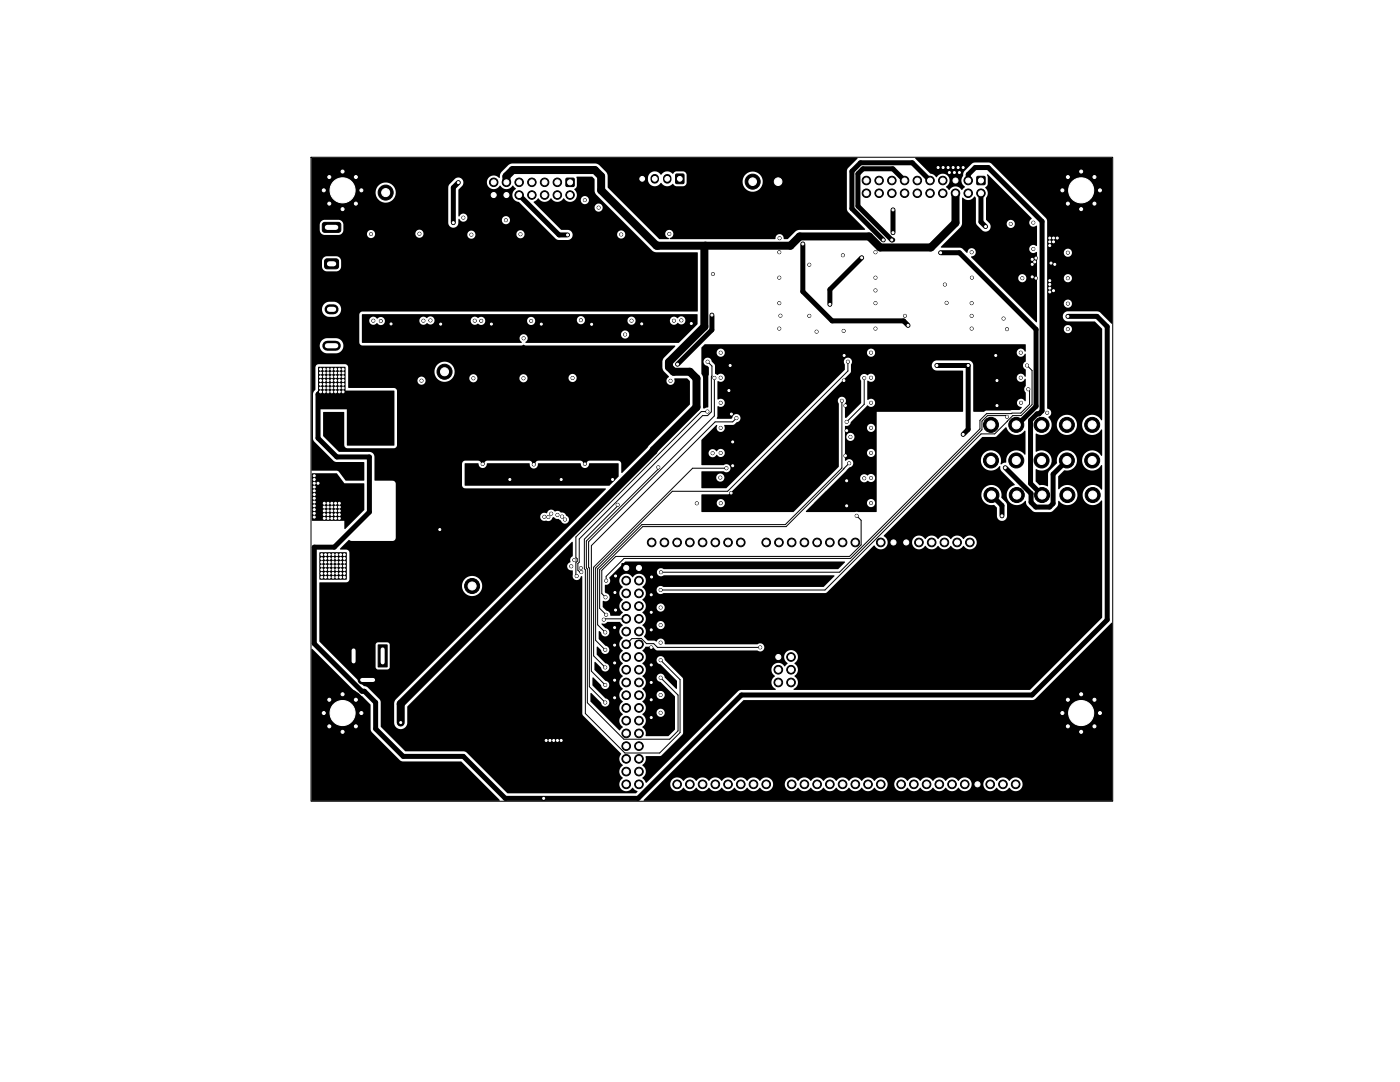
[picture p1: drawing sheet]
<svg xmlns="http://www.w3.org/2000/svg" width="279mm" height="216mm" viewBox="0 0 279 216" stroke-linecap="round" stroke-linejoin="round" font-family="sans-serif">
<g fill="none" stroke="#000" stroke-width=".2">
<path d="M62.1 31.4h160v128.5h-160zM141.2 72.2l.9 .8-.1 9.2-.8 .7h-1l-24.6 24.6v4.7l-.3 .2v1.4l.4 .3h.3M142.6 75.4v7.6l-25.1 25.1v5.1l.1 .2v23.6l3.2 3.2M168 80v13.4l-11.3 11.3h-28.6l-8.8 8.8v11.2l1.5 1.5M169.2 72.2v1.8l-24 24h-11l-15.3 15.3v14.5l1.9 1.9M172.5 75.4v5.3l-3.5 3.5M205 72.9l1 1v6.8l-2.2 2.2h-1.7l-3.6 3.7h-2.7l-31.2 31.1h-32.8M205.2 77.7l.3 .2v2.8l-1.8 1.7-6.8 .1-1.3 1.4v1.7l-25.9 25.8h-45.2l-3.5 3.6v.9M131.4 93.3v.3l-14.4 14.3v5.4l.2 .2v26.7l7.3 7.3h9.1l1.7-1.7v-7.1l-3.5-3.5M141.2 82.1h-1.2l-25.1 25.1v4l.3 .3v.5l-.3 .3v2.5l.2 .1M145 93.4h-6.8l-19.7 19.8v17.7l2.3 2.3M147 83.4l-.8 .8h-3.5l-24.7 24.7v25l2.8 2.8"/>
<path d="M169.5 92.4l-12.6 12.7h-28.6l-8.6 8.6v7.7l1.3 1.3M201 83.2l-.3-.3h-3.6l-1.1 1.1v1.7l-28.5 28.5h-35.6M123.3 100.7v.2l-6.7 6.7v5.9l.2 .2v28.7l7.9 7.9h6.9l4.1-4.1v-10.6l-3.9-3.9M171 102.9l.9 .9v4.9l-2.3 2.3h-46.7l-2.8 2.8v4.6l.7 .8M125 128.6l1.1-1.2h1.9l1 1h1.5l.7 .8h20.5M125 123.5h-4.3l-.2 .2"/>
</g>
<g fill="#000" stroke="#000" stroke-width=".2">
<path d="M113 35.6h1.5v1.6h-1.5zM134.9 34.8h1.5v1.8h-1.5zM153.8 34.8h3v2.9h-3zM195 35.2h1.5v1.6h-1.5zM64.9 51.8l.4-.2 2 .1 .3 .3-.1 1.4-.4 .2h-2.1l-.2-.5v-1.1zM64.5 44.5l.3-.1h3l.2 .4v1.3l-.5 .3-2.9-.1-.3-.4v-1.1zM124.1 112.5h1.7v1.7h-1.7zM126.7 112.5h1.7v1.7h-1.7zM177.5 107.4h1.7v1.7h-1.7zM180 107.4h1.7v1.7h-1.7zM75.5 128.7h1.8v4.4h-1.8zM154.5 130.2h1.7v1.8h-1.7z"/>
<path d="M194.2 155.6h1.7v1.8h-1.7z"/>
<circle cx="64.6" cy="38" r=".3"/>
<circle cx="64.6" cy="38" r=".45"/>
<circle cx="65.7" cy="35.3" r=".45"/>
<circle cx="65.7" cy="35.3" r=".3"/>
<circle cx="68.4" cy="38" r="5"/>
<circle cx="68.4" cy="38" r="2.5"/>
<circle cx="68.4" cy="34.2" r=".3"/>
<circle cx="68.4" cy="34.2" r=".45"/>
<circle cx="71" cy="35.3" r=".45"/>
<circle cx="71" cy="35.3" r=".3"/>
<circle cx="72.1" cy="38" r=".45"/>
<circle cx="72.1" cy="38" r=".3"/>
<circle cx="77" cy="38.4" r=".8"/>
<circle cx="77" cy="38.4" r="1.5"/>
<circle cx="91.5" cy="36.4" r=".3"/>
<circle cx="98.5" cy="36.4" r=".85"/>
<circle cx="98.5" cy="38.9" r=".85"/>
<circle cx="98.5" cy="38.9" r=".5"/>
<circle cx="98.5" cy="36.4" r=".5"/>
<circle cx="101.1" cy="38.9" r=".85"/>
<circle cx="101.1" cy="36.4" r=".85"/>
<circle cx="101.1" cy="38.9" r=".5"/>
<circle cx="101.1" cy="36.4" r=".5"/>
<circle cx="103.6" cy="36.4" r=".85"/>
<circle cx="103.6" cy="38.9" r=".85"/>
<circle cx="103.6" cy="38.9" r=".5"/>
<circle cx="103.6" cy="36.4" r=".5"/>
<circle cx="106.1" cy="38.9" r=".85"/>
<circle cx="106.1" cy="36.4" r=".85"/>
<circle cx="106.1" cy="38.9" r=".5"/>
<circle cx="106.1" cy="36.4" r=".5"/>
<circle cx="108.7" cy="38.9" r=".85"/>
<circle cx="108.7" cy="36.4" r=".85"/>
<circle cx="108.7" cy="38.9" r=".5"/>
<circle cx="108.7" cy="36.4" r=".5"/>
<circle cx="111.2" cy="38.9" r=".85"/>
<circle cx="111.2" cy="36.4" r=".85"/>
<circle cx="111.2" cy="38.9" r=".5"/>
<circle cx="111.2" cy="36.4" r=".5"/>
<circle cx="113.8" cy="38.9" r=".85"/>
<circle cx="113.8" cy="36.4" r=".5"/>
<circle cx="113.8" cy="38.9" r=".5"/>
<circle cx="116.7" cy="39.9" r=".3"/>
<circle cx="128.2" cy="35.7" r=".48"/>
<circle cx="130.7" cy="35.7" r=".48"/>
<circle cx="133.2" cy="35.7" r=".48"/>
<circle cx="135.7" cy="35.7" r=".48"/>
<circle cx="150.2" cy="36.2" r="1.5"/>
<circle cx="150.2" cy="36.2" r=".76"/>
<circle cx="155.3" cy="36.2" r=".76"/>
<circle cx="172.9" cy="36" r=".85"/>
<circle cx="172.9" cy="38.6" r=".85"/>
<circle cx="172.9" cy="38.6" r=".5"/>
<circle cx="172.9" cy="36" r=".5"/>
<circle cx="175.4" cy="36" r=".85"/>
<circle cx="175.4" cy="38.6" r=".85"/>
<circle cx="175.4" cy="36" r=".5"/>
<circle cx="175.4" cy="38.6" r=".5"/>
<circle cx="178" cy="36" r=".85"/>
<circle cx="178" cy="38.6" r=".85"/>
<circle cx="178" cy="38.6" r=".5"/>
<circle cx="178" cy="36" r=".5"/>
<circle cx="180.5" cy="38.6" r=".85"/>
<circle cx="180.5" cy="36" r=".85"/>
<circle cx="180.5" cy="38.6" r=".5"/>
<circle cx="180.5" cy="36" r=".5"/>
<circle cx="183.1" cy="36" r=".85"/>
<circle cx="183.1" cy="38.6" r=".85"/>
<circle cx="183.1" cy="38.6" r=".5"/>
<circle cx="183.1" cy="36" r=".5"/>
<circle cx="185.6" cy="36" r=".85"/>
<circle cx="185.6" cy="38.6" r=".85"/>
<circle cx="185.6" cy="36" r=".5"/>
<circle cx="185.6" cy="38.6" r=".5"/>
<circle cx="187.2" cy="33.4" r=".3"/>
<circle cx="188.1" cy="36" r=".85"/>
<circle cx="188.1" cy="38.6" r=".85"/>
<circle cx="188.1" cy="36" r=".5"/>
<circle cx="188.1" cy="38.6" r=".5"/>
<circle cx="188.2" cy="33.4" r=".3"/>
<circle cx="189.2" cy="33.4" r=".3"/>
<circle cx="189.5" cy="34.4" r=".3"/>
<circle cx="190.2" cy="33.4" r=".3"/>
<circle cx="190.5" cy="34.4" r=".3"/>
<circle cx="190.7" cy="38.6" r=".85"/>
<circle cx="190.7" cy="36" r=".85"/>
<circle cx="190.7" cy="38.6" r=".5"/>
<circle cx="190.7" cy="36" r=".5"/>
<circle cx="191.2" cy="33.4" r=".3"/>
<circle cx="191.5" cy="34.4" r=".3"/>
<circle cx="192.2" cy="33.4" r=".3"/>
<circle cx="193.2" cy="36" r=".85"/>
<circle cx="193.2" cy="38.6" r=".85"/>
<circle cx="193.2" cy="36" r=".5"/>
<circle cx="193.2" cy="38.6" r=".5"/>
<circle cx="195.8" cy="38.6" r=".85"/>
<circle cx="195.8" cy="36" r=".5"/>
<circle cx="195.8" cy="38.6" r=".5"/>
<circle cx="212" cy="38" r=".3"/>
<circle cx="212" cy="38" r=".45"/>
<circle cx="213.1" cy="35.3" r=".45"/>
<circle cx="213.1" cy="35.3" r=".3"/>
<circle cx="215.8" cy="38" r="5"/>
<circle cx="215.8" cy="38" r="2.5"/>
<circle cx="215.8" cy="34.2" r=".3"/>
<circle cx="215.8" cy="34.2" r=".45"/>
<circle cx="218.4" cy="35.3" r=".45"/>
<circle cx="218.4" cy="35.3" r=".3"/>
<circle cx="219.5" cy="38" r=".45"/>
<circle cx="219.5" cy="38" r=".3"/>
<circle cx="65.7" cy="40.6" r=".45"/>
<circle cx="65.7" cy="40.6" r=".3"/>
<circle cx="68.4" cy="41.7" r=".3"/>
<circle cx="68.4" cy="41.7" r=".45"/>
<circle cx="71" cy="40.6" r=".45"/>
<circle cx="71" cy="40.6" r=".3"/>
<circle cx="74" cy="46.7" r=".3"/>
<circle cx="83.7" cy="46.6" r=".3"/>
<circle cx="90.5" cy="44.4" r=".3"/>
<circle cx="92.5" cy="43.4" r=".3"/>
<circle cx="94.1" cy="46.8" r=".3"/>
<circle cx="101" cy="43.9" r=".3"/>
<circle cx="103.9" cy="46.7" r=".3"/>
<circle cx="113.3" cy="46.9" r=".3"/>
<circle cx="119.5" cy="41.4" r=".3"/>
<circle cx="124" cy="46.8" r=".3"/>
<circle cx="133.6" cy="46.7" r=".3"/>
<circle cx="142.3" cy="54.7" r=".3"/>
<circle cx="155.5" cy="55.4" r=".3"/>
<circle cx="155.5" cy="50.3" r=".3"/>
<circle cx="155.6" cy="47.5" r=".3"/>
<circle cx="160.2" cy="48.7" r=".3"/>
<circle cx="161.5" cy="52.8" r=".3"/>
<circle cx="168.2" cy="50.9" r=".3"/>
<circle cx="172" cy="51.4" r=".3"/>
<circle cx="174.7" cy="58" r=".3"/>
<circle cx="174.7" cy="55.4" r=".3"/>
<circle cx="174.7" cy="50.3" r=".3"/>
<circle cx="176.3" cy="47.9" r=".3"/>
<circle cx="178" cy="47.9" r=".3"/>
<circle cx="178.2" cy="46.4" r=".3"/>
<circle cx="178.2" cy="41.9" r=".3"/>
<circle cx="187.7" cy="50.4" r=".3"/>
<circle cx="188.6" cy="56.8" r=".3"/>
<circle cx="193.9" cy="50.3" r=".3"/>
<circle cx="194" cy="55.4" r=".3"/>
<circle cx="196.7" cy="45.2" r=".3"/>
<circle cx="201.7" cy="44.7" r=".3"/>
<circle cx="204" cy="55.5" r=".3"/>
<circle cx="206" cy="55.3" r=".3"/>
<circle cx="206" cy="52.7" r=".3"/>
<circle cx="206" cy="51.7" r=".3"/>
<circle cx="206.2" cy="44.4" r=".3"/>
<circle cx="206.2" cy="49.7" r=".3"/>
<circle cx="206.5" cy="52.3" r=".3"/>
<circle cx="206.7" cy="51.5" r=".3"/>
<circle cx="206.7" cy="55.5" r=".3"/>
<circle cx="209.5" cy="49" r=".3"/>
<circle cx="209.5" cy="58.3" r=".3"/>
<circle cx="209.5" cy="48.3" r=".3"/>
<circle cx="209.5" cy="47.5" r=".3"/>
<circle cx="209.5" cy="57.5" r=".3"/>
<circle cx="209.5" cy="56.7" r=".3"/>
<circle cx="209.5" cy="56" r=".3"/>
<circle cx="209.7" cy="52.5" r=".3"/>
<circle cx="210.3" cy="48.3" r=".3"/>
<circle cx="210.3" cy="47.5" r=".3"/>
<circle cx="210.3" cy="58" r=".3"/>
<circle cx="210.5" cy="52.7" r=".3"/>
<circle cx="211" cy="47.5" r=".3"/>
<circle cx="213.1" cy="40.6" r=".45"/>
<circle cx="213.1" cy="40.6" r=".3"/>
<circle cx="213.1" cy="55.5" r=".3"/>
<circle cx="213.1" cy="50.4" r=".3"/>
<circle cx="215.8" cy="41.7" r=".3"/>
<circle cx="215.8" cy="41.7" r=".45"/>
<circle cx="218.4" cy="40.6" r=".45"/>
<circle cx="218.4" cy="40.6" r=".3"/>
<circle cx="64" cy="75.2" r=".3"/>
<circle cx="64" cy="73.7" r=".3"/>
<circle cx="64" cy="78.2" r=".3"/>
<circle cx="64" cy="76.7" r=".3"/>
<circle cx="64" cy="75.9" r=".3"/>
<circle cx="64" cy="77.4" r=".3"/>
<circle cx="64" cy="74.4" r=".3"/>
<circle cx="64.7" cy="75.2" r=".3"/>
<circle cx="64.7" cy="73.7" r=".3"/>
<circle cx="64.7" cy="78.2" r=".3"/>
<circle cx="64.7" cy="76.7" r=".3"/>
<circle cx="64.7" cy="75.9" r=".3"/>
<circle cx="64.7" cy="77.4" r=".3"/>
<circle cx="64.7" cy="74.4" r=".3"/>
<circle cx="65.5" cy="75.2" r=".3"/>
<circle cx="65.5" cy="73.7" r=".3"/>
<circle cx="65.5" cy="76.7" r=".3"/>
<circle cx="65.5" cy="78.2" r=".3"/>
<circle cx="65.5" cy="75.9" r=".3"/>
<circle cx="65.5" cy="77.4" r=".3"/>
<circle cx="65.5" cy="74.4" r=".3"/>
<circle cx="66.2" cy="75.2" r=".3"/>
<circle cx="66.2" cy="73.7" r=".3"/>
<circle cx="66.2" cy="78.2" r=".3"/>
<circle cx="66.2" cy="76.7" r=".3"/>
<circle cx="66.2" cy="75.9" r=".3"/>
<circle cx="66.2" cy="77.4" r=".3"/>
<circle cx="66.2" cy="74.4" r=".3"/>
<circle cx="67" cy="75.2" r=".3"/>
<circle cx="67" cy="73.7" r=".3"/>
<circle cx="67" cy="78.2" r=".3"/>
<circle cx="67" cy="76.7" r=".3"/>
<circle cx="67" cy="75.9" r=".3"/>
<circle cx="67" cy="77.4" r=".3"/>
<circle cx="67" cy="74.4" r=".3"/>
<circle cx="67.7" cy="75.2" r=".3"/>
<circle cx="67.7" cy="73.7" r=".3"/>
<circle cx="67.7" cy="76.7" r=".3"/>
<circle cx="67.7" cy="78.2" r=".3"/>
<circle cx="67.7" cy="75.9" r=".3"/>
<circle cx="67.7" cy="77.4" r=".3"/>
<circle cx="67.7" cy="74.4" r=".3"/>
<circle cx="68.5" cy="75.2" r=".3"/>
<circle cx="68.5" cy="73.7" r=".3"/>
<circle cx="68.5" cy="78.2" r=".3"/>
<circle cx="68.5" cy="76.7" r=".3"/>
<circle cx="68.5" cy="75.9" r=".3"/>
<circle cx="68.5" cy="77.4" r=".3"/>
<circle cx="68.5" cy="74.4" r=".3"/>
<circle cx="74.5" cy="64" r=".3"/>
<circle cx="76" cy="64.1" r=".3"/>
<circle cx="78" cy="64.6" r=".3"/>
<circle cx="84.1" cy="76" r=".3"/>
<circle cx="84.5" cy="64" r=".3"/>
<circle cx="85.9" cy="63.9" r=".3"/>
<circle cx="87.9" cy="64.7" r=".3"/>
<circle cx="88.7" cy="74.2" r=".8"/>
<circle cx="88.7" cy="74.2" r="1.5"/>
<circle cx="94.5" cy="75.5" r=".3"/>
<circle cx="94.7" cy="64" r=".3"/>
<circle cx="96" cy="64" r=".3"/>
<circle cx="98.1" cy="64.7" r=".3"/>
<circle cx="104.5" cy="75.5" r=".3"/>
<circle cx="104.5" cy="67.5" r=".3"/>
<circle cx="106" cy="64" r=".3"/>
<circle cx="108" cy="64.7" r=".3"/>
<circle cx="114.3" cy="75.4" r=".3"/>
<circle cx="115.9" cy="63.9" r=".3"/>
<circle cx="118.1" cy="64.7" r=".3"/>
<circle cx="124.8" cy="66.7" r=".3"/>
<circle cx="126" cy="64" r=".3"/>
<circle cx="128.1" cy="64.6" r=".3"/>
<circle cx="133.8" cy="76" r=".3"/>
<circle cx="134.5" cy="64" r=".3"/>
<circle cx="135.2" cy="72.7" r=".3"/>
<circle cx="136" cy="63.9" r=".3"/>
<circle cx="138" cy="64.6" r=".3"/>
<circle cx="141.2" cy="72.2" r=".3"/>
<circle cx="142.1" cy="62.9" r=".3"/>
<circle cx="142.6" cy="75.4" r=".3"/>
<circle cx="143.8" cy="70.4" r=".3"/>
<circle cx="143.8" cy="75.4" r=".3"/>
<circle cx="145.5" cy="77.9" r=".3"/>
<circle cx="145.7" cy="72.9" r=".3"/>
<circle cx="155.5" cy="65.6" r=".3"/>
<circle cx="155.5" cy="60.5" r=".3"/>
<circle cx="155.8" cy="63" r=".3"/>
<circle cx="161.5" cy="63" r=".3"/>
<circle cx="163" cy="66.2" r=".3"/>
<circle cx="165.6" cy="60.7" r=".3"/>
<circle cx="168" cy="80" r=".3"/>
<circle cx="168.4" cy="66" r=".3"/>
<circle cx="168.4" cy="75.9" r=".3"/>
<circle cx="168.5" cy="70.9" r=".3"/>
<circle cx="169.2" cy="72.2" r=".3"/>
<circle cx="172.5" cy="75.4" r=".3"/>
<circle cx="173.8" cy="70.4" r=".3"/>
<circle cx="173.8" cy="75.4" r=".3"/>
<circle cx="174.7" cy="60.5" r=".3"/>
<circle cx="174.7" cy="65.6" r=".3"/>
<circle cx="180.6" cy="63" r=".3"/>
<circle cx="181.2" cy="64.9" r=".3"/>
<circle cx="187" cy="72.9" r=".3"/>
<circle cx="188.9" cy="60.4" r=".3"/>
<circle cx="193.2" cy="72.9" r=".3"/>
<circle cx="193.9" cy="63" r=".3"/>
<circle cx="193.9" cy="60.5" r=".3"/>
<circle cx="193.9" cy="65.6" r=".3"/>
<circle cx="198.7" cy="70.9" r=".3"/>
<circle cx="199" cy="75.9" r=".3"/>
<circle cx="200.3" cy="63.6" r=".3"/>
<circle cx="201" cy="65.7" r=".3"/>
<circle cx="203.7" cy="75.4" r=".3"/>
<circle cx="203.7" cy="70.4" r=".3"/>
<circle cx="205" cy="72.9" r=".3"/>
<circle cx="205.2" cy="77.7" r=".3"/>
<circle cx="213.1" cy="63.1" r=".3"/>
<circle cx="213.1" cy="60.6" r=".3"/>
<circle cx="213.1" cy="65.7" r=".3"/>
<circle cx="62.7" cy="96.4" r=".3"/>
<circle cx="62.7" cy="99.4" r=".3"/>
<circle cx="62.7" cy="95.7" r=".3"/>
<circle cx="62.7" cy="98.7" r=".3"/>
<circle cx="62.7" cy="97.9" r=".3"/>
<circle cx="62.7" cy="94.9" r=".3"/>
<circle cx="62.7" cy="97.2" r=".3"/>
<circle cx="63.5" cy="96.4" r=".3"/>
<circle cx="96.3" cy="92.6" r=".3"/>
<circle cx="101.7" cy="95.7" r=".3"/>
<circle cx="106.5" cy="92.7" r=".3"/>
<circle cx="112" cy="95.7" r=".3"/>
<circle cx="116.7" cy="92.6" r=".3"/>
<circle cx="122.2" cy="95.7" r=".3"/>
<circle cx="131.4" cy="93.3" r=".3"/>
<circle cx="141.2" cy="82.1" r=".3"/>
<circle cx="142.2" cy="90.4" r=".3"/>
<circle cx="143.8" cy="95.3" r=".3"/>
<circle cx="143.8" cy="85.4" r=".3"/>
<circle cx="143.8" cy="90.4" r=".3"/>
<circle cx="143.8" cy="80.4" r=".3"/>
<circle cx="145" cy="93.4" r=".3"/>
<circle cx="145.9" cy="98.4" r=".3"/>
<circle cx="146" cy="82.6" r=".3"/>
<circle cx="146.2" cy="88.2" r=".3"/>
<circle cx="146.2" cy="92.9" r=".3"/>
<circle cx="147" cy="83.4" r=".3"/>
<circle cx="168.7" cy="80.9" r=".3"/>
<circle cx="168.7" cy="90.9" r=".3"/>
<circle cx="169" cy="84.2" r=".3"/>
<circle cx="169" cy="95.9" r=".3"/>
<circle cx="169" cy="85.9" r=".3"/>
<circle cx="169.5" cy="92.4" r=".3"/>
<circle cx="169.7" cy="87.2" r=".3"/>
<circle cx="172.5" cy="95.4" r=".3"/>
<circle cx="173.8" cy="90.4" r=".3"/>
<circle cx="173.8" cy="85.4" r=".3"/>
<circle cx="173.8" cy="80.4" r=".3"/>
<circle cx="173.8" cy="95.4" r=".3"/>
<circle cx="192.2" cy="86.7" r=".3"/>
<circle cx="197.8" cy="84.8" r=".8"/>
<circle cx="197.8" cy="91.9" r=".8"/>
<circle cx="197.8" cy="91.9" r="1.5"/>
<circle cx="197.8" cy="84.8" r="1.5"/>
<circle cx="197.9" cy="98.8" r="1.5"/>
<circle cx="197.9" cy="98.8" r=".8"/>
<circle cx="199" cy="80.9" r=".3"/>
<circle cx="200.6" cy="93.3" r=".3"/>
<circle cx="201" cy="83.2" r=".3"/>
<circle cx="202.8" cy="84.8" r=".8"/>
<circle cx="202.8" cy="91.9" r=".8"/>
<circle cx="202.8" cy="91.9" r="1.5"/>
<circle cx="202.8" cy="84.8" r="1.5"/>
<circle cx="202.9" cy="98.8" r="1.5"/>
<circle cx="202.9" cy="98.8" r=".8"/>
<circle cx="203.8" cy="80.4" r=".3"/>
<circle cx="207.9" cy="84.8" r=".8"/>
<circle cx="207.9" cy="91.9" r=".8"/>
<circle cx="207.9" cy="91.9" r="1.5"/>
<circle cx="207.9" cy="84.8" r="1.5"/>
<circle cx="208" cy="98.8" r=".8"/>
<circle cx="208" cy="98.8" r="1.5"/>
<circle cx="209" cy="82.4" r=".3"/>
<circle cx="212.9" cy="84.8" r=".8"/>
<circle cx="212.9" cy="91.9" r=".8"/>
<circle cx="212.9" cy="91.9" r="1.5"/>
<circle cx="212.9" cy="84.8" r="1.5"/>
<circle cx="213" cy="98.8" r=".8"/>
<circle cx="213" cy="98.8" r="1.5"/>
<circle cx="218" cy="84.8" r=".8"/>
<circle cx="218" cy="91.9" r=".8"/>
<circle cx="218" cy="91.9" r="1.5"/>
<circle cx="218" cy="84.8" r="1.5"/>
<circle cx="218.1" cy="98.8" r=".8"/>
<circle cx="218.1" cy="98.8" r="1.5"/>
<circle cx="62.7" cy="102.4" r=".3"/>
<circle cx="62.7" cy="100.9" r=".3"/>
<circle cx="62.7" cy="101.7" r=".3"/>
<circle cx="62.7" cy="100.2" r=".3"/>
<circle cx="62.7" cy="103.2" r=".3"/>
<circle cx="64.2" cy="111.5" r=".3"/>
<circle cx="64.2" cy="112.9" r=".3"/>
<circle cx="64.2" cy="114.4" r=".3"/>
<circle cx="64.2" cy="110.7" r=".3"/>
<circle cx="64.2" cy="113.7" r=".3"/>
<circle cx="64.2" cy="112.2" r=".3"/>
<circle cx="64.2" cy="115.2" r=".3"/>
<circle cx="64.7" cy="100.4" r=".3"/>
<circle cx="64.7" cy="103.4" r=".3"/>
<circle cx="64.7" cy="102.7" r=".3"/>
<circle cx="64.7" cy="101.9" r=".3"/>
<circle cx="64.7" cy="101.2" r=".3"/>
<circle cx="65" cy="112.9" r=".3"/>
<circle cx="65" cy="114.4" r=".3"/>
<circle cx="65" cy="110.7" r=".3"/>
<circle cx="65" cy="111.4" r=".3"/>
<circle cx="65" cy="113.7" r=".3"/>
<circle cx="65" cy="112.2" r=".3"/>
<circle cx="65" cy="115.2" r=".3"/>
<circle cx="65.5" cy="100.4" r=".3"/>
<circle cx="65.5" cy="103.4" r=".3"/>
<circle cx="65.5" cy="102.7" r=".3"/>
<circle cx="65.5" cy="101.9" r=".3"/>
<circle cx="65.5" cy="101.2" r=".3"/>
<circle cx="65.7" cy="112.9" r=".3"/>
<circle cx="65.7" cy="110.7" r=".3"/>
<circle cx="65.7" cy="114.4" r=".3"/>
<circle cx="65.7" cy="113.7" r=".3"/>
<circle cx="65.7" cy="111.4" r=".3"/>
<circle cx="65.7" cy="115.2" r=".3"/>
<circle cx="65.7" cy="112.2" r=".3"/>
<circle cx="66.2" cy="100.4" r=".3"/>
<circle cx="66.2" cy="103.4" r=".3"/>
<circle cx="66.2" cy="102.7" r=".3"/>
<circle cx="66.2" cy="101.9" r=".3"/>
<circle cx="66.2" cy="101.2" r=".3"/>
<circle cx="66.5" cy="112.9" r=".3"/>
<circle cx="66.5" cy="114.4" r=".3"/>
<circle cx="66.5" cy="110.7" r=".3"/>
<circle cx="66.5" cy="111.4" r=".3"/>
<circle cx="66.5" cy="113.7" r=".3"/>
<circle cx="66.5" cy="115.2" r=".3"/>
<circle cx="66.5" cy="112.2" r=".3"/>
<circle cx="67" cy="100.4" r=".3"/>
<circle cx="67" cy="103.4" r=".3"/>
<circle cx="67" cy="102.7" r=".3"/>
<circle cx="67" cy="101.9" r=".3"/>
<circle cx="67" cy="101.2" r=".3"/>
<circle cx="67.2" cy="112.9" r=".3"/>
<circle cx="67.2" cy="114.4" r=".3"/>
<circle cx="67.2" cy="110.7" r=".3"/>
<circle cx="67.2" cy="111.4" r=".3"/>
<circle cx="67.2" cy="113.7" r=".3"/>
<circle cx="67.2" cy="112.2" r=".3"/>
<circle cx="67.2" cy="115.2" r=".3"/>
<circle cx="67.7" cy="100.4" r=".3"/>
<circle cx="67.7" cy="103.4" r=".3"/>
<circle cx="67.7" cy="102.7" r=".3"/>
<circle cx="67.7" cy="101.9" r=".3"/>
<circle cx="67.7" cy="101.2" r=".3"/>
<circle cx="68" cy="112.9" r=".3"/>
<circle cx="68" cy="114.4" r=".3"/>
<circle cx="68" cy="110.7" r=".3"/>
<circle cx="68" cy="113.7" r=".3"/>
<circle cx="68" cy="111.4" r=".3"/>
<circle cx="68" cy="115.2" r=".3"/>
<circle cx="68" cy="112.2" r=".3"/>
<circle cx="68.7" cy="112.9" r=".3"/>
<circle cx="68.7" cy="114.4" r=".3"/>
<circle cx="68.7" cy="110.7" r=".3"/>
<circle cx="68.7" cy="113.7" r=".3"/>
<circle cx="68.7" cy="111.4" r=".3"/>
<circle cx="68.7" cy="115.2" r=".3"/>
<circle cx="68.7" cy="112.2" r=".3"/>
<circle cx="87.8" cy="105.7" r=".3"/>
<circle cx="94.2" cy="116.9" r=".8"/>
<circle cx="94.2" cy="116.9" r="1.5"/>
<circle cx="108.6" cy="103.1" r=".3"/>
<circle cx="109.4" cy="103.2" r=".3"/>
<circle cx="110" cy="102.5" r=".3"/>
<circle cx="111.3" cy="102.7" r=".3"/>
<circle cx="112.2" cy="103.1" r=".3"/>
<circle cx="112.7" cy="103.7" r=".3"/>
<circle cx="114" cy="113" r=".3"/>
<circle cx="114.6" cy="111.8" r=".3"/>
<circle cx="115.1" cy="114.9" r=".3"/>
<circle cx="115.9" cy="113.4" r=".3"/>
<circle cx="116" cy="114.2" r=".3"/>
<circle cx="120.8" cy="119.2" r=".3"/>
<circle cx="121" cy="115.9" r=".3"/>
<circle cx="122.7" cy="118.2" r=".3"/>
<circle cx="122.8" cy="114.9" r=".3"/>
<circle cx="123.3" cy="100.7" r=".3"/>
<circle cx="125" cy="118.4" r=".86"/>
<circle cx="125" cy="115.9" r=".86"/>
<circle cx="125" cy="118.4" r=".51"/>
<circle cx="125" cy="113.3" r=".51"/>
<circle cx="125" cy="115.9" r=".51"/>
<circle cx="127.5" cy="115.9" r=".86"/>
<circle cx="127.5" cy="118.4" r=".86"/>
<circle cx="127.5" cy="115.9" r=".51"/>
<circle cx="127.5" cy="113.3" r=".51"/>
<circle cx="127.5" cy="118.4" r=".51"/>
<circle cx="130" cy="118.7" r=".3"/>
<circle cx="130" cy="115.1" r=".3"/>
<circle cx="130.1" cy="108.2" r=".86"/>
<circle cx="130.1" cy="108.2" r=".51"/>
<circle cx="131.8" cy="117.7" r=".3"/>
<circle cx="131.9" cy="114.2" r=".3"/>
<circle cx="132.6" cy="108.2" r=".86"/>
<circle cx="132.6" cy="108.2" r=".51"/>
<circle cx="135.1" cy="108.2" r=".86"/>
<circle cx="135.1" cy="108.2" r=".51"/>
<circle cx="137.7" cy="108.2" r=".86"/>
<circle cx="137.7" cy="108.2" r=".51"/>
<circle cx="139.1" cy="100.4" r=".3"/>
<circle cx="140.2" cy="108.2" r=".86"/>
<circle cx="140.2" cy="108.2" r=".51"/>
<circle cx="142.8" cy="108.2" r=".86"/>
<circle cx="142.8" cy="108.2" r=".51"/>
<circle cx="143.8" cy="100.4" r=".3"/>
<circle cx="145.3" cy="108.2" r=".86"/>
<circle cx="145.3" cy="108.2" r=".51"/>
<circle cx="147.8" cy="108.2" r=".86"/>
<circle cx="147.8" cy="108.2" r=".51"/>
<circle cx="152.9" cy="108.2" r=".86"/>
<circle cx="152.9" cy="108.2" r=".51"/>
<circle cx="155.5" cy="108.2" r=".86"/>
<circle cx="155.5" cy="108.2" r=".51"/>
<circle cx="158" cy="108.2" r=".86"/>
<circle cx="158" cy="108.2" r=".51"/>
<circle cx="160.5" cy="108.2" r=".86"/>
<circle cx="160.5" cy="108.2" r=".51"/>
<circle cx="163.1" cy="108.2" r=".86"/>
<circle cx="163.1" cy="108.2" r=".51"/>
<circle cx="165.6" cy="108.2" r=".86"/>
<circle cx="165.6" cy="108.2" r=".51"/>
<circle cx="168.2" cy="108.2" r=".86"/>
<circle cx="168.2" cy="108.2" r=".51"/>
<circle cx="169" cy="100.9" r=".3"/>
<circle cx="170.7" cy="108.2" r=".86"/>
<circle cx="170.7" cy="108.2" r=".51"/>
<circle cx="171" cy="102.9" r=".3"/>
<circle cx="173.8" cy="100.4" r=".3"/>
<circle cx="175.8" cy="108.2" r=".86"/>
<circle cx="175.8" cy="108.2" r=".51"/>
<circle cx="178.3" cy="108.2" r=".51"/>
<circle cx="180.9" cy="108.2" r=".51"/>
<circle cx="183.4" cy="108.2" r=".86"/>
<circle cx="183.4" cy="108.2" r=".51"/>
<circle cx="185.9" cy="108.2" r=".86"/>
<circle cx="185.9" cy="108.2" r=".51"/>
<circle cx="188.5" cy="108.2" r=".86"/>
<circle cx="188.5" cy="108.2" r=".51"/>
<circle cx="191" cy="108.2" r=".86"/>
<circle cx="191" cy="108.2" r=".51"/>
<circle cx="193.6" cy="108.2" r=".86"/>
<circle cx="193.6" cy="108.2" r=".51"/>
<circle cx="200" cy="102.9" r=".3"/>
<circle cx="65.7" cy="139.6" r=".45"/>
<circle cx="65.7" cy="139.6" r=".3"/>
<circle cx="68.4" cy="138.5" r=".3"/>
<circle cx="68.4" cy="138.5" r=".45"/>
<circle cx="71" cy="139.6" r=".45"/>
<circle cx="71" cy="139.6" r=".3"/>
<circle cx="120.5" cy="123.7" r=".3"/>
<circle cx="120.8" cy="133.2" r=".3"/>
<circle cx="120.8" cy="136.7" r=".3"/>
<circle cx="120.8" cy="126.2" r=".3"/>
<circle cx="120.8" cy="129.7" r=".3"/>
<circle cx="121" cy="122.7" r=".3"/>
<circle cx="122.7" cy="139.2" r=".3"/>
<circle cx="122.7" cy="135.7" r=".3"/>
<circle cx="122.7" cy="128.7" r=".3"/>
<circle cx="122.7" cy="125.2" r=".3"/>
<circle cx="122.7" cy="132.3" r=".3"/>
<circle cx="122.8" cy="121.7" r=".3"/>
<circle cx="125" cy="128.6" r=".86"/>
<circle cx="125" cy="126" r=".86"/>
<circle cx="125" cy="131.1" r=".86"/>
<circle cx="125" cy="120.9" r=".86"/>
<circle cx="125" cy="123.5" r=".86"/>
<circle cx="125" cy="136.2" r=".86"/>
<circle cx="125" cy="133.6" r=".86"/>
<circle cx="125" cy="138.7" r=".86"/>
<circle cx="125" cy="128.6" r=".51"/>
<circle cx="125" cy="120.9" r=".51"/>
<circle cx="125" cy="138.7" r=".51"/>
<circle cx="125" cy="123.5" r=".51"/>
<circle cx="125" cy="126" r=".51"/>
<circle cx="125" cy="136.2" r=".51"/>
<circle cx="125" cy="133.6" r=".51"/>
<circle cx="125" cy="131.1" r=".51"/>
<circle cx="127.5" cy="131.1" r=".86"/>
<circle cx="127.5" cy="128.6" r=".86"/>
<circle cx="127.5" cy="126" r=".86"/>
<circle cx="127.5" cy="123.5" r=".86"/>
<circle cx="127.5" cy="120.9" r=".86"/>
<circle cx="127.5" cy="136.2" r=".86"/>
<circle cx="127.5" cy="133.6" r=".86"/>
<circle cx="127.5" cy="138.7" r=".86"/>
<circle cx="127.5" cy="128.6" r=".51"/>
<circle cx="127.5" cy="136.2" r=".51"/>
<circle cx="127.5" cy="133.6" r=".51"/>
<circle cx="127.5" cy="120.9" r=".51"/>
<circle cx="127.5" cy="138.7" r=".51"/>
<circle cx="127.5" cy="131.1" r=".51"/>
<circle cx="127.5" cy="123.5" r=".51"/>
<circle cx="127.5" cy="126" r=".51"/>
<circle cx="130" cy="129.2" r=".3"/>
<circle cx="130" cy="122.2" r=".3"/>
<circle cx="130" cy="136.2" r=".3"/>
<circle cx="130" cy="125.7" r=".3"/>
<circle cx="130" cy="132.7" r=".3"/>
<circle cx="130" cy="139.6" r=".3"/>
<circle cx="131.8" cy="138.7" r=".3"/>
<circle cx="131.8" cy="124.7" r=".3"/>
<circle cx="131.8" cy="131.7" r=".3"/>
<circle cx="131.8" cy="128.2" r=".3"/>
<circle cx="131.8" cy="135.2" r=".3"/>
<circle cx="131.8" cy="121.2" r=".3"/>
<circle cx="151.7" cy="129.2" r=".3"/>
<circle cx="155.3" cy="133.6" r=".86"/>
<circle cx="155.3" cy="136.2" r=".86"/>
<circle cx="155.3" cy="133.6" r=".51"/>
<circle cx="155.3" cy="136.2" r=".51"/>
<circle cx="155.3" cy="131.1" r=".51"/>
<circle cx="157.9" cy="131.1" r=".86"/>
<circle cx="157.9" cy="133.6" r=".86"/>
<circle cx="157.9" cy="136.2" r=".86"/>
<circle cx="157.9" cy="136.2" r=".51"/>
<circle cx="157.9" cy="131.1" r=".51"/>
<circle cx="157.9" cy="133.6" r=".51"/>
<circle cx="213.1" cy="139.6" r=".45"/>
<circle cx="213.1" cy="139.6" r=".3"/>
<circle cx="215.8" cy="138.5" r=".3"/>
<circle cx="215.8" cy="138.5" r=".45"/>
<circle cx="218.4" cy="139.6" r=".45"/>
<circle cx="218.4" cy="139.6" r=".3"/>
<circle cx="64.6" cy="142.3" r=".3"/>
<circle cx="64.6" cy="142.3" r=".45"/>
<circle cx="65.7" cy="144.9" r=".45"/>
<circle cx="65.7" cy="144.9" r=".3"/>
<circle cx="68.4" cy="142.3" r="5"/>
<circle cx="68.4" cy="142.3" r="2.5"/>
<circle cx="68.4" cy="146" r=".3"/>
<circle cx="68.4" cy="146" r=".45"/>
<circle cx="71" cy="144.9" r=".45"/>
<circle cx="71" cy="144.9" r=".3"/>
<circle cx="72.1" cy="142.3" r=".45"/>
<circle cx="72.1" cy="142.3" r=".3"/>
<circle cx="80" cy="144.2" r=".3"/>
<circle cx="108.5" cy="159.3" r=".3"/>
<circle cx="109" cy="147.8" r=".3"/>
<circle cx="109.8" cy="147.8" r=".3"/>
<circle cx="110.5" cy="147.8" r=".3"/>
<circle cx="111.2" cy="147.8" r=".3"/>
<circle cx="112" cy="147.8" r=".3"/>
<circle cx="120.8" cy="140.2" r=".3"/>
<circle cx="125" cy="154" r=".86"/>
<circle cx="125" cy="143.8" r=".86"/>
<circle cx="125" cy="151.4" r=".86"/>
<circle cx="125" cy="146.3" r=".86"/>
<circle cx="125" cy="141.3" r=".86"/>
<circle cx="125" cy="148.9" r=".86"/>
<circle cx="125" cy="156.5" r=".86"/>
<circle cx="125" cy="151.4" r=".51"/>
<circle cx="125" cy="146.3" r=".51"/>
<circle cx="125" cy="141.3" r=".51"/>
<circle cx="125" cy="156.5" r=".51"/>
<circle cx="125" cy="143.8" r=".51"/>
<circle cx="125" cy="154" r=".51"/>
<circle cx="125" cy="148.9" r=".51"/>
<circle cx="127.5" cy="154" r=".86"/>
<circle cx="127.5" cy="151.4" r=".86"/>
<circle cx="127.5" cy="148.9" r=".86"/>
<circle cx="127.5" cy="141.3" r=".86"/>
<circle cx="127.5" cy="156.5" r=".86"/>
<circle cx="127.5" cy="143.8" r=".86"/>
<circle cx="127.5" cy="146.3" r=".86"/>
<circle cx="127.5" cy="146.3" r=".51"/>
<circle cx="127.5" cy="151.4" r=".51"/>
<circle cx="127.5" cy="143.8" r=".51"/>
<circle cx="127.5" cy="141.3" r=".51"/>
<circle cx="127.5" cy="156.5" r=".51"/>
<circle cx="127.5" cy="148.9" r=".51"/>
<circle cx="127.5" cy="154" r=".51"/>
<circle cx="130" cy="143.2" r=".3"/>
<circle cx="131.8" cy="142.2" r=".3"/>
<circle cx="135.1" cy="156.5" r=".86"/>
<circle cx="135.1" cy="156.5" r=".51"/>
<circle cx="137.7" cy="156.5" r=".86"/>
<circle cx="137.7" cy="156.5" r=".51"/>
<circle cx="140.2" cy="156.5" r=".86"/>
<circle cx="140.2" cy="156.5" r=".51"/>
<circle cx="142.8" cy="156.5" r=".86"/>
<circle cx="142.8" cy="156.5" r=".51"/>
<circle cx="145.3" cy="156.5" r=".86"/>
<circle cx="145.3" cy="156.5" r=".51"/>
<circle cx="147.8" cy="156.5" r=".86"/>
<circle cx="147.8" cy="156.5" r=".51"/>
<circle cx="150.4" cy="156.5" r=".86"/>
<circle cx="150.4" cy="156.5" r=".51"/>
<circle cx="152.9" cy="156.5" r=".86"/>
<circle cx="152.9" cy="156.5" r=".51"/>
<circle cx="158" cy="156.5" r=".86"/>
<circle cx="158" cy="156.5" r=".51"/>
<circle cx="160.5" cy="156.5" r=".86"/>
<circle cx="160.5" cy="156.5" r=".51"/>
<circle cx="163.1" cy="156.5" r=".86"/>
<circle cx="163.1" cy="156.5" r=".51"/>
<circle cx="165.6" cy="156.5" r=".86"/>
<circle cx="165.6" cy="156.5" r=".51"/>
<circle cx="168.2" cy="156.5" r=".86"/>
<circle cx="168.2" cy="156.5" r=".51"/>
<circle cx="170.7" cy="156.5" r=".86"/>
<circle cx="170.7" cy="156.5" r=".51"/>
<circle cx="173.2" cy="156.5" r=".86"/>
<circle cx="173.2" cy="156.5" r=".51"/>
<circle cx="175.8" cy="156.5" r=".86"/>
<circle cx="175.8" cy="156.5" r=".51"/>
<circle cx="179.8" cy="156.5" r=".86"/>
<circle cx="179.8" cy="156.5" r=".51"/>
<circle cx="182.4" cy="156.5" r=".86"/>
<circle cx="182.4" cy="156.5" r=".51"/>
<circle cx="184.9" cy="156.5" r=".86"/>
<circle cx="184.9" cy="156.5" r=".51"/>
<circle cx="187.5" cy="156.5" r=".86"/>
<circle cx="187.5" cy="156.5" r=".51"/>
<circle cx="190" cy="156.5" r=".86"/>
<circle cx="190" cy="156.5" r=".51"/>
<circle cx="192.5" cy="156.5" r=".86"/>
<circle cx="192.5" cy="156.5" r=".51"/>
<circle cx="195.1" cy="156.5" r=".51"/>
<circle cx="197.6" cy="156.5" r=".86"/>
<circle cx="197.6" cy="156.5" r=".51"/>
<circle cx="200.2" cy="156.5" r=".86"/>
<circle cx="200.2" cy="156.5" r=".51"/>
<circle cx="202.7" cy="156.5" r=".86"/>
<circle cx="202.7" cy="156.5" r=".51"/>
<circle cx="212" cy="142.3" r=".3"/>
<circle cx="212" cy="142.3" r=".45"/>
<circle cx="213.1" cy="144.9" r=".45"/>
<circle cx="213.1" cy="144.9" r=".3"/>
<circle cx="215.8" cy="142.3" r="5"/>
<circle cx="215.8" cy="142.3" r="2.5"/>
<circle cx="215.8" cy="146" r=".3"/>
<circle cx="215.8" cy="146" r=".45"/>
<circle cx="218.4" cy="144.9" r=".45"/>
<circle cx="218.4" cy="144.9" r=".3"/>
<circle cx="219.5" cy="142.3" r=".45"/>
<circle cx="219.5" cy="142.3" r=".3"/>
</g>
<path d="M70.6 129.8v2.2M72.3 135.7h2.2M76.4 129.6v2.6" fill="none" stroke="#000" stroke-width=".8"/>
<g fill="none" stroke="#000" stroke-width="1">
<path d="M91.5 36.4l-1 1v7M103.6 38.9l8 8h1.7M180.5 36l-2.3-2.3h-6l-1 1v6.4l6.8 6.8M185.6 36l-3.5-3.5h-10.4l-1.7 1.7v7.4l6.3 6.3M193.2 36v-1.2l1.4-1.4h2.6l10.8 10.8v37.8l-.6 .6h-.4l-1.3 1.3v12.6l2.3 2.3M195.8 38.6v5.7l.9 .9M65.3 45.4h1.7M65.7 52.6h.9M160.2 48.7v9.5l5.9 5.8h14.2l.9 .9M172 51.4l-6.4 6.4v2.9M178.2 41.9v4.5M187.7 50.4h3.8l15.3 15.3v15.4l-3.7 3.7h-.3"/>
<path d="M65.3 69h1.7M65.7 61.7h.9M142.1 62.9v2.9l-6.9 6.9M187 72.9h6.2v12.8l-1 1M213.1 63.1h5.8l2.1 2.1v58.5l-15 15h-58l-20.7 20.6h-26.5l-8.3-8.4h-12l-5.5-5.5v-5.2l-2.3-2.3h-.5l-9.5-9.5v-19.2h4l7-7v-11h-6.5l-3.7-3.8v-8.7l.5-.5M197.9 98.8l2.1 2.1v2M212.9 91.9l-2.7 2.7v5.9l-.7 .7h-2.8l-.9-1v-1.7l-5.2-5.2"/>
</g>
<path d="M128.2 35.6v.2M130.7 35.6v.2M133.2 35.6v.2" fill="none" stroke="#000" stroke-width="1.7"/>
<path d="M70.6 129.8v2.2M72.3 135.7h2.2" fill="none" stroke="#000" stroke-width="1.8"/>
<path d="M65.3 69h1.7M65.8 61.7h.8" fill="none" stroke="#000" stroke-width="2"/>
<path d="M101.1 36.4v-1.2l1.2-1.3h16.4l1.3 1.3v2.8l11 11h26.7l1.9-1.8h13.9l2.2 2.2h10.1l4.9-4.9v-5.9M140.8 49l-.2 .2v16l-7.1 7.1v1l.9 .9h3.3l1.3 1.3v5.8l-59 59.1v3.8" fill="none" stroke="#000" stroke-width="1.6"/>
<g fill="#000">
<path d="M62.2 31.5h108.9v.2l-1.9 1.8-.2 .4v7.8l.2 .6 3.4 3.4v.1l-13.1 .1-.8 .3-1.5 1.5h-.8a.87 .87 0 0 0-.8-1 .87 .87 0 0 0-.9 1h-20.9l-.1-.2a.82 .82 0 0 0 .6-1.2 .82 .82 0 0 0-1.3-.1 .82 .82 0 0 0 .5 1.3l-.1 .2h-1.9l-10.2-10.3v-2h8v.5a1.42 1.42 0 0 0 1.1 1.2 1.42 1.42 0 0 0 1.5-.6 1.51 1.51 0 0 0 2.4 .2l.6 .5h1.4a.77 .77 0 0 0 .7-.9h11.2v.2a2.01 2.01 0 0 0 3.2 1.4 2.01 2.01 0 0 0-.3-3.4 2.01 2.01 0 0 0-2.9 1.8h-11.2v-1.4a.75 .75 0 0 0-.7-.7h-1.4l-.6 .5a1.5 1.5 0 0 0-2.4 .2 1.39 1.39 0 0 0-1.5-.7 1.39 1.39 0 0 0-1.1 1.2h-8l-.1-.5-.2-.6-1.4-1.4-.8-.3h-16.6l-.7 .3-1.4 1.4-.5 1.2a1.39 1.39 0 0 0-2.1 0 1.39 1.39 0 0 0 .3 2.1 1.39 1.39 0 0 0 2-.6 1.48 1.48 0 0 0 2.6 0l.5 .7a1.39 1.39 0 0 0-.6 1.6 1.39 1.39 0 0 0 1.3 1l7.3 7.4 .6 .2h1.9a1.01 1.01 0 0 0 .9-1.1h8.9v.2a.81 .81 0 0 0 1.3 .4 .81 .81 0 0 0-.2-1.3 .81 .81 0 0 0-1.1 .7h-8.9l-.2-.6-.5-.3h-1.6l-4.5-4.5h11.2a.81 .81 0 0 0 1.1 .8 .81 .81 0 0 0 .2-1.4 .81 .81 0 0 0-1.3 .4v.2h-11.2l-1-1 .9-.8a1.48 1.48 0 0 0 2.6 0 1.48 1.48 0 0 0 2.5 0h.1a1.36 1.36 0 0 0 2.1 .3h1.2v.2a.81 .81 0 0 0 1.3 .5 .81 .81 0 0 0-.1-1.4 .81 .81 0 0 0-1.2 .7h-1.2a1.48 1.48 0 0 0-.1-2.1l.5-.7v-1.9l3.1 .1 .5 .4v2.4l.3 .7 11.3 11.3 .6 .2 8.3 .1v11.7l-66.9 .1-.4 .1-.2 .5 .1 5.8 .2 .2 .3 .1h31.7l.5-.1 .5 .1h29.7l.1 .2-2.3 2.3-.3 .5 .1 1.9 1.2 1.4a.85 .85 0 0 0-.4 1.2 .85 .85 0 0 0 1.2 .3 .85 .85 0 0 0 .3-1.2h2.5l.6 .5v4.7l-13.5 13.7-.2-.1v-1.9l-.4-.4-5.9-.1a1.19 1.19 0 0 0-.8 .9l-.2 .1-.2-.2a.81 .81 0 0 0-.7-.8h-8.5a1.04 1.04 0 0 0-.5 1l-.3 .1-.2-.2a.8 .8 0 0 0-.7-.9h-8.3l-.5 .3-.3 .6-.2 .1-.2-.2a.76 .76 0 0 0-.7-.8h-2.6l-.5 .3-.1 4.6 .3 .5 .3 .1h28l.1 .2-41.9 42-.3 .7v4a1.31 1.31 0 0 0 1.3 1.2 1.31 1.31 0 0 0 1.3-1.2v-3.4l32.9-32.8 .1 .1-.1 2.8a.97 .97 0 0 0-.4 1.2 .86 .86 0 0 0-.6 1.1 .86 .86 0 0 0 1.1 .6v.8a.86 .86 0 0 0 .7 1 .86 .86 0 0 0 1-.7l.2 .1v27.3l.1 .3 7.7 7.7a1.53 1.53 0 0 0 .3 2.3 1.5 1.5 0 0 0 0 2.5 1.43 1.43 0 0 0-.3 2.3 1.43 1.43 0 0 0 2.3-.3l.9 .7-.2 .4h-25.7l-8.2-8.2-.3-.1-11.9-.1-4.9-4.9v-4.9l-.2-.6-2.4-2.4-.8-.2-8.3-8.3h10.7v4.7l.4 .3h1.9l.3-.2 .2-.3v-4.5l-.2-.3-.3-.1h-1.9l-.4 .4h-10.7l-.6-.6v-11.1h28.5a2.01 2.01 0 0 0 2.9 1.8 2.01 2.01 0 0 0 .3-3.4 2.01 2.01 0 0 0-3.2 1.4v.2h-28.5v-.6l.2-.1h5.2l.4-.1 .2-.5v-5.5l-.4-.4h-1.3l-.1-.2 1.7-1.8 .6 .2h8.4l.3-.2 .1-.4v-4.2h28.8v.2a.94 .94 0 0 0 1.3 .6 1.05 1.05 0 0 0 1.3-.7h.2l.5 .3a1.06 1.06 0 0 1 1.1 .8 .83 .83 0 0 0 1.3-.3 .83 .83 0 0 0-.6-1.2 .92 .92 0 0 0-1-.6 1.36 1.36 0 0 0-1.2-.2 .88 .88 0 0 0-.9-.3 .88 .88 0 0 0-.7 .7h-.1a.81 .81 0 0 0-1.2 .7h-28.8l-.1-6.8-.2-.3-.4-.1-3.6-.1v-4.7a1.01 1.01 0 0 0-.9-.9l-6.2-.1-3.1-3.1v-4.7h4.2v6.5l.3 .5 9.8 .1 .3-.2 .1-.4v-10.7l-.1-.4-.5-.3h-9l-.1-.1v-1.3h13.8v.1a.81 .81 0 0 0 1.3 .5 .81 .81 0 0 0-.1-1.4 .81 .81 0 0 0-1.2 .8h-13.8v-1.8h17.2v.3a2.01 2.01 0 0 0 1.5 1.6 2.01 2.01 0 0 0 2.1-.6h3.4v.2a.81 .81 0 0 0 .9 .6 .81 .81 0 0 0 .7-.8h8.4v.2a.81 .81 0 0 0 .9 .6 .81 .81 0 0 0 .7-.9h8.2v.2a.81 .81 0 0 0 1.3 .5 .81 .81 0 0 0-.2-1.4 .81 .81 0 0 0-1.1 .7h-8.2v-.1a.81 .81 0 0 0-.9-.6 .81 .81 0 0 0-.7 .8h-8.4v-.2a.81 .81 0 0 0-.9-.6 .81 .81 0 0 0-.7 .8h-3.4a2.01 2.01 0 0 0-.9-3.2 2.01 2.01 0 0 0-2.7 1.9h-17.2v-1.1l-.5-.4h-5.4l-.5 .3-.1 4.7-.5 .9v8.9l.1 .4 4.1 4.2 .4 .1 5.6 .1v3.6h-3.7l-1.6-1.9-5.1-.1-.2-.1v-24.9h1.7v.2a1.51 1.51 0 0 0 1.4 1.4h2.2a1.51 1.51 0 0 0 1.1-1.6 1.51 1.51 0 0 0-1.4-1.4h-2.1a1.51 1.51 0 0 0-1.2 1.4h-1.7v-7.3h2.2v.2a1.51 1.51 0 0 0 1.4 1.4h1.2a1.51 1.51 0 0 0 1.2-1.6 1.51 1.51 0 0 0-1.4-1.4 2.42 2.42 0 0 0-1.7 .2l-.5 .5-.2 .7h-2.2v-9.5h2.2v1.1a1 1 0 0 0 .9 .9h2.1a1 1 0 0 0 .8-.9v-1.3a1 1 0 0 0-1-.8h-2a1 1 0 0 0-.8 1h-2.2v-7.3h1.7v1.1a1 1 0 0 0 1 1h2.8l.5-.2h5.1l.1 .2a.81 .81 0 0 0 .9 .6 .81 .81 0 0 0 .7-.9h8v.2a.81 .81 0 0 0 .8 .7 .81 .81 0 0 0 .8-.7h8.8v.2a.81 .81 0 0 0 .9 .6 .81 .81 0 0 0 .7-.9h8.2v.2a.81 .81 0 0 0 1.3 .5 .81 .81 0 0 0-.2-1.4 .81 .81 0 0 0-1.1 .7l-8.2-.1a.81 .81 0 0 0-.9-.6 .81 .81 0 0 0-.7 .8h-8.8a.81 .81 0 0 0-.7-1 .81 .81 0 0 0-.9 .8h-8l-.1-.1a.81 .81 0 0 0-.8-.6 .81 .81 0 0 0-.8 .8h-5.1l.4-.6v-1.3a1 1 0 0 0-.9-.9h-3l-.5 .3-.3 .6h-1.7v-6.4h12.9a2.01 2.01 0 0 0 2.5 2 2.01 2.01 0 0 0 1.2-3.1h10.8v7.2a1.01 1.01 0 0 0 1 .9 1.01 1.01 0 0 0 1-.9v-.8h.2a.81 .81 0 0 0 1.4 .2h7.1v.2a.81 .81 0 0 0 1.3 .5 .81 .81 0 0 0-.2-1.4 .81 .81 0 0 0-1.1 .7h-7.1l.1-.1a.85 .85 0 0 0-.5-1.1 .85 .85 0 0 0-1.1 .5l-.1-.1v-5.2l.8-.8a1.01 1.01 0 0 0-.1-1.4 1.01 1.01 0 0 0-1.4-.1l-1.1 1.2-.2 .5h-10.8a2.01 2.01 0 0 0-2.3-.8 2.01 2.01 0 0 0-1.4 1.9h-12.9zM192 39.5l.1-.1a1.56 1.56 0 0 0 2.4-.2l.3 .3v5.1l1.2 1.4a1.01 1.01 0 0 0 1.4 0 1.01 1.01 0 0 0 .2-1.3h3.3a.81 .81 0 0 0 1.2 .7 .81 .81 0 0 0 .1-1.4 .81 .81 0 0 0-1.3 .5v.2h-3.3l-.8-.8v-4.4a1.53 1.53 0 0 0-.2-2.1l.5-.6v-1.4l-.1-.5 .1-.1 8.8 8.8a.88 .88 0 0 0-.4 1.3 .88 .88 0 0 0 1.4 .1v4.1a.86 .86 0 0 0-1.2 0 .86 .86 0 0 0 0 1.2 .86 .86 0 0 0 1.2 0v14l-8.9-8.8h5.2a.81 .81 0 0 0 1.2 .7 .81 .81 0 0 0 .1-1.3 .81 .81 0 0 0-1.3 .4v.2h-5.2l-4.2-4.3a.86 .86 0 0 0 1-.8 .86 .86 0 0 0-.9-.9 .86 .86 0 0 0-.9 .9l-1.2-.9-3.9-.1-.1-.1 4.1-4.3zM182.7 31.5h39.2l.1 33.1h-.2l-2.2-2.3-.4-.1h-6.4a1.01 1.01 0 0 0-.7 1 1.01 1.01 0 0 0 .9 .9h5.4l1.6 1.5v18.1l-.2 .2a2.04 2.04 0 0 0-3.1-.7 2.04 2.04 0 0 0 0 3.2 2.04 2.04 0 0 0 3.1-.7l.2 .1-.1 5.2a2.5 2.5 0 0 0-2.6-1 2.03 2.03 0 0 0-.8 3.3 2.03 2.03 0 0 0 3.3-.5l.2 .1-.1 4.8a2.11 2.11 0 0 0-2.2-.9 2.11 2.11 0 0 0-1.6 1.7 2.06 2.06 0 0 0 1.3 2.2 2.06 2.06 0 0 0 2.5-.8l.1 .1-.1 23.3-14.3 14.3-47.1 .1-.1-.2a1.45 1.45 0 0 0 .1-2.6 1.5 1.5 0 0 0 0-2.5 1.41 1.41 0 0 0 .4-2.2 1.41 1.41 0 0 0-2.1 0 1.41 1.41 0 0 0 .4 2.2l-.6 .6a1.42 1.42 0 0 0-2.3-.3 1.42 1.42 0 0 0 .4 2.2 1.5 1.5 0 0 0 .1 2.7l-.1 .1h-6.8l-.4 .1-18.5 18.4h-.1l-.7-1a1.45 1.45 0 0 0 0-2.5l.2-.3a1.67 1.67 0 0 0 .5-1.5h2.8l.3-.2 4.2-4.1 .1-.3v-10.8l-.1-.3-3.6-3.6a.82 .82 0 0 0-.8-.7 .82 .82 0 0 0-.8 .9 .82 .82 0 0 0 .8 .8l3.3 3.2v1.6h-.2l-2.2-2.2a.83 .83 0 0 0-.9-.8 .83 .83 0 0 0-.8 .8 .83 .83 0 0 0 .8 .9l2.9 2.9v6.5l-1.3 1.4h-4.4l-.2-.2a1.56 1.56 0 0 0-.6-1.6 1.5 1.5 0 0 0 0-2.6l.3-.3h2.5l.1 .2a.81 .81 0 0 0 1.3 .5 .81 .81 0 0 0-.2-1.4 .81 .81 0 0 0-1.2 .7h-2.5l.1-.1a1.49 1.49 0 0 0-.4-2.1l.1-.1a1.36 1.36 0 0 0 .6-1.2h2.1l.1 .2a.81 .81 0 0 0 1.3 .4 .81 .81 0 0 0-.2-1.4 .81 .81 0 0 0-1.2 .8h-2.1l-.2-.6-.5-.7a1.45 1.45 0 0 0 0-2.5 1.5 1.5 0 0 0 0-2.5 1.5 1.5 0 0 0 0-2.6l.7-.8 1.3 .1 .9 .7h20a.83 .83 0 0 0 1.2 0 .83 .83 0 0 0 0-1.2 .83 .83 0 0 0-1.2 0h-18.3l-.2-.2a.85 .85 0 0 0-.6-1 .85 .85 0 0 0-1 .6l-.5-.2h-1.2l-.8-.8a1.55 1.55 0 0 0-.3-2.3h2.8l.1 .2a.81 .81 0 0 0 1.3 .5 .81 .81 0 0 0-.2-1.4 .81 .81 0 0 0-1.2 .7h-2.8a1.45 1.45 0 0 0 0-2.5l.4-.4 .3-.6h2.1a.81 .81 0 0 0 1.2 .8 .81 .81 0 0 0 .2-1.4 .81 .81 0 0 0-1.3 .4l-.1 .2h-2.1a1.57 1.57 0 0 0-.7-1.5 1.5 1.5 0 0 0 0-2.6 1.43 1.43 0 0 0 .3-2.2 1.43 1.43 0 0 0-2.3 .3 1.42 1.42 0 0 0-2.2-.3 1.42 1.42 0 0 0 .3 2.2 1.5 1.5 0 0 0 0 2.6 1.5 1.5 0 0 0 0 2.5l-.6 .7h-1.8l-.1-.4a.88 .88 0 0 0-.8-.7l-.7-.7 .1-1.2a.84 .84 0 0 0 1.2-.4 .84 .84 0 0 0-.7-1.2l-.2-.2 .1-1.4a.83 .83 0 0 0 .9-.4 .83 .83 0 0 0-.1-.9l3.2-3.4h43.7l.1 .2-1.4 1.4h-34.8a.81 .81 0 0 0-1.1 0 .81 .81 0 0 0 0 1.1 .81 .81 0 0 0 1.1 .1h34l.1 .1-2.2 2.2h-31.9a.81 .81 0 0 0-1.1 .1 .81 .81 0 0 0-.1 1.1 .81 .81 0 0 0 1.2 .1l32.3-.1 .3-.1 9.5-9.4a1.4 1.4 0 0 0 1.6 .8 1.4 1.4 0 0 0 1.1-1.4h4.8v.3a1.43 1.43 0 0 0 1.2 1.1 1.43 1.43 0 0 0 1.5-.7 1.49 1.49 0 0 0 2.5 0 1.49 1.49 0 0 0 2.6 0 1.49 1.49 0 0 0 2.5 0 1.41 1.41 0 0 0 2.1 .4 1.41 1.41 0 0 0 0-2.2 1.41 1.41 0 0 0-2.1 .5 1.49 1.49 0 0 0-2.6 0 1.49 1.49 0 0 0-2.5 0 1.49 1.49 0 0 0-2.6 0 1.41 1.41 0 0 0-1.5-.7 1.41 1.41 0 0 0-1.1 1.3h-4.8a1.68 1.68 0 0 0-.8-1.3l8.1-8.1h11.4a2.12 2.12 0 0 0 2.5 2l.6 .5v1.7a1.01 1.01 0 0 0 1 .9 1.01 1.01 0 0 0 1-.9l-.1-2.4-1.1-1.3a2.02 2.02 0 0 0-1.7-2.5 2.02 2.02 0 0 0-2.2 2h-11.4l11.5-11.6 2.7-.1 2-1.8h.2a2.08 2.08 0 0 0 1.6 1.5 2.08 2.08 0 0 0 2.1-.9l.1 .1-.1 4.7a2.12 2.12 0 0 0-2.5-.7 2.12 2.12 0 0 0-1.3 2.3l-1.1 .3a2.02 2.02 0 0 0-1.6-2.8 2.02 2.02 0 0 0-2.3 2.4 2.02 2.02 0 0 0 2.9 1.5l.9-.7 .2 1 2.7 2.8a2.06 2.06 0 0 0-1.2 3.1 2.06 2.06 0 0 0 3.4 0l.3 1 1.1 1.1 .5 .2h3l.3-.1 1.2-1.1 .2-1.1a2.04 2.04 0 0 0 3.2 .2 2.04 2.04 0 0 0-.8-3.2 2.19 2.19 0 0 0-2.4 .7l-.1-2.6 1.2-1.2a2.04 2.04 0 0 0 2.5-1.8 2.04 2.04 0 0 0-2.3-2.2 2.04 2.04 0 0 0-1.7 2.6l-1.7 1.9-.1 2.7-.7-.2h-.9l-.8-.7v-2.5a2.05 2.05 0 0 0 3.2-1.7 2.05 2.05 0 0 0-3.2-1.8v-3.5l.1-.1a2.02 2.02 0 0 0 3.1-1.7h1v.3a2.01 2.01 0 0 0 3.2 1.3 2.01 2.01 0 0 0-.3-3.4 2.01 2.01 0 0 0-2.9 1.8h-1l-.2-.8-.5-.8a.88 .88 0 0 0 .6-1 .88 .88 0 0 0-.8-.7v-15.8h3.3v.2a.81 .81 0 0 0 1.3 .4 .81 .81 0 0 0-.1-1.4 .81 .81 0 0 0-1.2 .8h-3.3v-5.1h3.3v.2a.81 .81 0 0 0 1.3 .4 .81 .81 0 0 0-.1-1.3 .81 .81 0 0 0-1.2 .7h-3.3v-5.1h3.3v.2a.81 .81 0 0 0 1.3 .4 .81 .81 0 0 0-.1-1.3 .81 .81 0 0 0-1.2 .7h-3.3v-5.1h3.3v.2a.81 .81 0 0 0 1.3 .5 .81 .81 0 0 0-.1-1.4 .81 .81 0 0 0-1.2 .7h-3.3v-6.3l-.1-.4-11-11.1-.6-.2-3 .1-1.4 1.2a1.48 1.48 0 0 0-.7 1.4 1.47 1.47 0 0 0 .4 2.2l-.7 .6a1.48 1.48 0 0 0-2.5 0l-.6-.6a1.41 1.41 0 0 0 .3-2.3 1.41 1.41 0 0 0-2.2 .4l-.1-.1a1.35 1.35 0 0 0-1.1-.6l-3-3zM63.5 73.2h5.4l.1 4.7h9.7v11h-9.4l-.1-7.2-5.7-.1zM95.6 64l.5-.3 .2 .4-.3 .2zM72.2 62.7h66.9l.1 .1v1.9l-3.8 3.7h-30.4l-.2-.1a.85 .85 0 0 0 .5-.8 .85 .85 0 0 0-.5-.8h19.1l.1 .2a.81 .81 0 0 0 1.3 .5 .81 .81 0 0 0-.2-1.4 .81 .81 0 0 0-1.2 .7h-19.1a.85 .85 0 0 0-1.1 .5 .85 .85 0 0 0 .5 1.1l-.2 .1h-31.7l-.1-4.4h1.5a.81 .81 0 0 0 .5 .8 .81 .81 0 0 0 .9-.3h.1a.88 .88 0 0 0 1 .3 .88 .88 0 0 0 .6-.8h6.9a.81 .81 0 0 0 .5 .8 .81 .81 0 0 0 .9-.3h.2a.81 .81 0 0 0 .9 .2 .81 .81 0 0 0 .5-.7h7.2a.87 .87 0 0 0 .6 .8 .87 .87 0 0 0 .9-.2 .82 .82 0 0 0 .9 .2 .82 .82 0 0 0 .5-.8h8.4v.2a.81 .81 0 0 0 1 .6 .81 .81 0 0 0 .6-.9h8.3v.2a.81 .81 0 0 0 .9 .6 .81 .81 0 0 0 .7-.7h8.5v.2a.81 .81 0 0 0 .9 .6 .81 .81 0 0 0 .7-.8h6.9a.86 .86 0 0 0 .6 .8 .86 .86 0 0 0 1-.4 .84 .84 0 0 0 1.3 .1 .84 .84 0 0 0-.2-1.3 .84 .84 0 0 0-1.2 .3h-.1a.81 .81 0 0 0-.9-.3 .81 .81 0 0 0-.5 .8h-6.9a.81 .81 0 0 0-.8-.8 .81 .81 0 0 0-.8 .8h-8.5v-.1a.81 .81 0 0 0-.8-.8 .81 .81 0 0 0-.8 .8h-8.3a.81 .81 0 0 0-.9-.7 .81 .81 0 0 0-.7 .8h-8.4a.87 .87 0 0 0-.5-.7 .87 .87 0 0 0-.9 .2l-.1-.1a.81 .81 0 0 0-.9-.1 .81 .81 0 0 0-.5 .7h-7.2l-.2-.6a.81 .81 0 0 0-1.2 0h-.2a.81 .81 0 0 0-.9-.2 .81 .81 0 0 0-.5 .8h-6.9l-.1-.3a.81 .81 0 0 0-1.3-.1h-.1a.9 .9 0 0 0-.9-.4 .9 .9 0 0 0-.7 .8h-1.5zM140.6 68.7h64l.1 .1v1.3l-.1 .1a.85 .85 0 0 0-1.3-.5 .85 .85 0 0 0 0 1.4 .85 .85 0 0 0 1.3-.5l.1 .1v1.4a.94 .94 0 0 0-.5 .8 .94 .94 0 0 0 .5 .9v1.3l-.1 .1a.82 .82 0 0 0-1.1-.6 .82 .82 0 0 0-.4 1.2 .82 .82 0 0 0 1.3 .1l.1-.3h.2v1.4a.93 .93 0 0 0 0 1.4v1.5l-.1 .2a.85 .85 0 0 0-1.1-.5 .85 .85 0 0 0-.5 1 .85 .85 0 0 0 .9 .7l-.5 .5-6.6 .1-.5 .3h-2l-.1-9.4a1.01 1.01 0 0 0-.9-.9l-6.6 .1a1.01 1.01 0 0 0-.7 1 1.01 1.01 0 0 0 .9 .9l5.3 .1v8.1l-17.2 .1-.1 19.9-14 .1-.1-.2 1.6-1.6h10.6a.81 .81 0 0 0 1.2 .7 .81 .81 0 0 0 .1-1.4 .81 .81 0 0 0-1.3 .5v.2h-10.6l5-5h4.3v.2a.89 .89 0 0 0 1.5 .3 .84 .84 0 0 0 1.2 0 .84 .84 0 0 0-.1-1.3 .84 .84 0 0 0-1.2 .3 .82 .82 0 0 0-.9-.2 .82 .82 0 0 0-.5 .7h-4.3l2.1-2.1a.85 .85 0 0 0 .7-1.3 .85 .85 0 0 0-1.5-.1l-.1-1.5h4.4v.2a.81 .81 0 0 0 1.3 .4 .81 .81 0 0 0-.1-1.4 .81 .81 0 0 0-1.2 .8h-4.4v-3.2h.3v.2a.81 .81 0 0 0 1.3 .4 .81 .81 0 0 0-.1-1.4 .81 .81 0 0 0-1.2 .8h-.3v-1.8h4.4v.2a.81 .81 0 0 0 1.3 .4 .81 .81 0 0 0-.1-1.4 .81 .81 0 0 0-1.2 .8h-4.4v-.4h.2a.85 .85 0 0 0 1-.8l3.3-3.3a.85 .85 0 0 0 1.4-.1 .85 .85 0 0 0-.7-1.2l-.6 .2-.1-.1 .1-3.7a.86 .86 0 0 0 1.2 0 .86 .86 0 0 0-.1-1.3 .86 .86 0 0 0-1.2 .2 .82 .82 0 0 0-1.2-.1 .82 .82 0 0 0-.1 1.1v4.5l-3 3-.2-.1v-2.8a.81 .81 0 0 0 0-1.1 .81 .81 0 0 0-1.1 0 .81 .81 0 0 0-.1 1.1v12.6l-9 9h-18.4v-1.7h3l.1 .2a.81 .81 0 0 0 1.3 .4 .81 .81 0 0 0-.2-1.3 .81 .81 0 0 0-1.2 .7h-3v-1.7l5.3-.1 .3-.1 24.1-24.1 .1-1.6a.82 .82 0 0 0 0-1.2 .82 .82 0 0 0-1.1 0 .82 .82 0 0 0-.1 1.1v1.1l-23.6 23.6-5-.1v-2h2.9l.1 .2a.81 .81 0 0 0 1.3 .4 .81 .81 0 0 0-.2-1.3 .81 .81 0 0 0-1.2 .7h-2.9v-1.2l4.4-.1a.82 .82 0 0 0 1.1 .1 .82 .82 0 0 0 .1-1.2 .82 .82 0 0 0-1.1-.1h-4.5v-2.4h1.4v.2a.87 .87 0 0 0 .8 .7 .87 .87 0 0 0 .9-.5 .85 .85 0 0 0 1.3 .2 .85 .85 0 0 0-.1-1.4 .85 .85 0 0 0-1.3 .5l-.1-.1a.81 .81 0 0 0-.9-.4 .81 .81 0 0 0-.6 .8h-1.4v-2.6l2.9-3 .2 .1a.85 .85 0 0 0 .8 1.3 .85 .85 0 0 0 .6-1.4h1.8l.8-.6a.82 .82 0 0 0 .7-.8 .82 .82 0 0 0-.9-.8 .82 .82 0 0 0-.8 .8l-.2 .2h-2.8l.1-2.5 .1-.1a.84 .84 0 0 0 1.1-.1 .84 .84 0 0 0 0-1.2 .84 .84 0 0 0-1.2 0v-3.6l.1-.1a.84 .84 0 0 0 1.2-.2 .84 .84 0 0 0-.2-1.1 .84 .84 0 0 0-1.2 .1l-.4-.3v-1.7l-.6-.6a.83 .83 0 0 0-.9-.8 .83 .83 0 0 0-.8 .8 .83 .83 0 0 0 .8 .8l.3 .3-.1 7.9-1 .3-.1-.1v-6l-.3-.8v-4.2h3v.2a.81 .81 0 0 0 .9 .6 .81 .81 0 0 0 .7-.8h28.4v.2a.81 .81 0 0 0 1.3 .4 .81 .81 0 0 0-.1-1.4 .81 .81 0 0 0-1.2 .8h-28.4a.81 .81 0 0 0-.8-.8 .81 .81 0 0 0-.8 .8h-3v-1.1zM62.2 94.5l5-.1 1.5 2 4 .1v5.3l-3.8 3.7h-.2v-1.6h-6.5zM92.7 92.5l2.8-.1a.87 .87 0 0 0 .8 1 .87 .87 0 0 0 .9-1h8.5a.88 .88 0 0 0 .8 1.1 .88 .88 0 0 0 .9-1.1h8.5a.87 .87 0 0 0 .8 1 .87 .87 0 0 0 .9-1h5.8v2.7l-1.8 1.8h-28.8l-.1-.1zM63.7 110.2h5.5v5.4l-5.4 .1zM62.2 129.5h.2l9.2 9.2 .7 .3 1.6 1.6 .1 4.9 .1 .4 5.7 5.8 .6 .2 11.7 .1 7.6 7.6v.2h-37.5zM120.1 124.4a1.07 1.07 0 0 0 1.1-.3h2.5l.6 .7a1.5 1.5 0 0 0 0 2.5 1.5 1.5 0 0 0 0 2.5 1.5 1.5 0 0 0 0 2.6 1.5 1.5 0 0 0 0 2.5 1.5 1.5 0 0 0 0 2.6 1.5 1.5 0 0 0 0 2.5 1.5 1.5 0 0 0 0 2.5 1.5 1.5 0 0 0 0 2.6l-.7 .6-5.7-5.7-.1-1.7h.2l1.9 1.9a.83 .83 0 0 0 .9 .8 .83 .83 0 0 0 .8-.8 .83 .83 0 0 0-.8-.9l-2.5-2.5-.1-1.6h.2l1.5 1.5a.83 .83 0 0 0 .9 .8 .83 .83 0 0 0 .8-.8 .83 .83 0 0 0-.8-.9l-2.1-2.1-.1-1.6h.2l1.1 1.1a.83 .83 0 0 0 .9 .8 .83 .83 0 0 0 .8-.8 .83 .83 0 0 0-.8-.9l-1.7-1.7v-1.5l.2-.1 .6 .7a.83 .83 0 0 0 .9 .8 .83 .83 0 0 0 .8-.8 .83 .83 0 0 0-.8-.9l-1.3-1.3v-1.5l.2-.1 .2 .3a.83 .83 0 0 0 .9 .8 .83 .83 0 0 0 .8-.8 .83 .83 0 0 0-.8-.9l-.7-.7z"/>
<path d="M128.5 159.6l3.1-3.1h2.2a1.43 1.43 0 0 0 1 1.3 1.43 1.43 0 0 0 1.6-.6 1.49 1.49 0 0 0 2.6 0 1.49 1.49 0 0 0 2.5 0 1.49 1.49 0 0 0 2.5 0 1.49 1.49 0 0 0 2.6 0 1.49 1.49 0 0 0 2.5 0 1.49 1.49 0 0 0 2.6 0 1.41 1.41 0 0 0 1.5 .6 1.41 1.41 0 0 0 1.1-1.3h2.3v.2a1.43 1.43 0 0 0 1.2 1.2 1.43 1.43 0 0 0 1.5-.7 1.49 1.49 0 0 0 2.5 0 1.49 1.49 0 0 0 2.6 0 1.49 1.49 0 0 0 2.5 0 1.49 1.49 0 0 0 2.5 0 1.49 1.49 0 0 0 2.6 0 1.49 1.49 0 0 0 2.5 0 1.41 1.41 0 0 0 1.6 .6 1.41 1.41 0 0 0 1.1-1.3h1.3v.2a1.43 1.43 0 0 0 1.2 1.2 1.43 1.43 0 0 0 1.4-.7 1.49 1.49 0 0 0 2.6 0 1.49 1.49 0 0 0 2.5 0 1.49 1.49 0 0 0 2.5 0 1.49 1.49 0 0 0 2.6 0 1.41 1.41 0 0 0 1.6 .6 1.41 1.41 0 0 0 1-1.3h2.3l.1 .2a1.43 1.43 0 0 0 1.1 1.2 1.43 1.43 0 0 0 1.5-.7 1.49 1.49 0 0 0 2.5 0 1.41 1.41 0 0 0 2.2 .3 1.41 1.41 0 0 0-.1-2.1 1.41 1.41 0 0 0-2.1 .4 1.49 1.49 0 0 0-2.5 0 1.41 1.41 0 0 0-1.6-.6 1.41 1.41 0 0 0-1.1 1.3h-2.3v-.2a1.43 1.43 0 0 0-1.2-1.2 1.43 1.43 0 0 0-1.4 .7 1.49 1.49 0 0 0-2.6 0 1.49 1.49 0 0 0-2.5 0 1.49 1.49 0 0 0-2.6 0 1.49 1.49 0 0 0-2.5 0 1.41 1.41 0 0 0-1.6-.6 1.41 1.41 0 0 0-1 1.3h-1.3l-.1-.2a1.43 1.43 0 0 0-1.1-1.2 1.43 1.43 0 0 0-1.5 .7 1.49 1.49 0 0 0-2.6 0 1.49 1.49 0 0 0-2.5 0 1.49 1.49 0 0 0-2.5 0 1.49 1.49 0 0 0-2.6 0 1.49 1.49 0 0 0-2.5 0 1.49 1.49 0 0 0-2.6 0 1.41 1.41 0 0 0-1.5-.6 1.41 1.41 0 0 0-1.1 1.3h-2.3v-.2a1.43 1.43 0 0 0-1.2-1.2 1.43 1.43 0 0 0-1.5 .7 1.49 1.49 0 0 0-2.5 0 1.49 1.49 0 0 0-2.6 0 1.49 1.49 0 0 0-2.5 0 1.49 1.49 0 0 0-2.5 0 1.49 1.49 0 0 0-2.6 0 1.49 1.49 0 0 0-2.5 0 1.41 1.41 0 0 0-1.6-.6 1.41 1.41 0 0 0-1 1.3h-2.2l16.8-16.8 57.9-.1 .3-.1 15.2-15.2h.2l-.1 35.5h-93.3z"/>
<circle cx="178" cy="47.9" r=".5"/>
<circle cx="76" cy="64.1" r=".3"/>
<circle cx="85.9" cy="64" r=".31"/>
<circle cx="106" cy="64" r=".3"/>
<circle cx="115.9" cy="63.9" r=".3"/>
<circle cx="126" cy="64" r=".3"/>
<circle cx="136" cy="63.9" r=".3"/>
</g>
<g fill="#fff" stroke="#fff" stroke-width=".2">
<circle cx="80" cy="144.2" r=".2"/>
<circle cx="85.9" cy="63.9" r=".2"/>
<circle cx="106.5" cy="92.7" r=".2"/>
<circle cx="188.2" cy="33.4" r=".2"/>
<circle cx="116.7" cy="92.6" r=".2"/>
<circle cx="189.2" cy="33.4" r=".2"/>
<circle cx="130" cy="143.2" r=".2"/>
<circle cx="209.5" cy="58.2" r=".2"/>
<circle cx="130" cy="125.7" r=".2"/>
<circle cx="122.7" cy="118.2" r=".2"/>
<circle cx="209.5" cy="49" r=".2"/>
<circle cx="210.3" cy="48.2" r=".2"/>
<circle cx="115.9" cy="63.9" r=".2"/>
<circle cx="130" cy="115.1" r=".2"/>
<circle cx="209.5" cy="48.2" r=".2"/>
<circle cx="190.2" cy="33.4" r=".2"/>
<circle cx="96" cy="64" r=".2"/>
<circle cx="209.5" cy="56.8" r=".2"/>
<circle cx="122.8" cy="121.7" r=".2"/>
<circle cx="122.7" cy="139.2" r=".2"/>
<circle cx="122.7" cy="128.7" r=".2"/>
<circle cx="206" cy="52.8" r=".2"/>
<circle cx="122.7" cy="135.7" r=".2"/>
<circle cx="191.2" cy="33.4" r=".2"/>
<circle cx="210.3" cy="47.5" r=".2"/>
<circle cx="209.5" cy="47.5" r=".2"/>
<circle cx="106" cy="64" r=".2"/>
<circle cx="122.7" cy="132.3" r=".2"/>
<circle cx="209.5" cy="56" r=".2"/>
<circle cx="211" cy="47.5" r=".2"/>
<circle cx="111.2" cy="147.8" r=".2"/>
<circle cx="112" cy="147.8" r=".2"/>
<circle cx="206.7" cy="55.5" r=".2"/>
<circle cx="206" cy="51.8" r=".2"/>
<circle cx="76" cy="64.1" r=".2"/>
<circle cx="191.5" cy="34.4" r=".2"/>
<circle cx="189.5" cy="34.4" r=".2"/>
<circle cx="87.8" cy="105.7" r=".2"/>
<circle cx="206.5" cy="52.2" r=".2"/>
<circle cx="192.2" cy="33.4" r=".2"/>
<circle cx="209.7" cy="52.5" r=".2"/>
<circle cx="206.7" cy="51.5" r=".2"/>
<circle cx="96.3" cy="92.6" r=".2"/>
<circle cx="122.7" cy="125.2" r=".2"/>
<circle cx="126" cy="64" r=".2"/>
<circle cx="187.2" cy="33.4" r=".2"/>
<circle cx="109" cy="147.8" r=".2"/>
<circle cx="206" cy="55.2" r=".2"/>
<circle cx="190.5" cy="34.4" r=".2"/>
<circle cx="130" cy="132.7" r=".2"/>
<circle cx="122.8" cy="114.9" r=".2"/>
<circle cx="109.7" cy="147.8" r=".2"/>
<circle cx="130" cy="122.2" r=".2"/>
<circle cx="210.3" cy="58" r=".2"/>
<circle cx="130" cy="139.6" r=".2"/>
<circle cx="130" cy="118.7" r=".2"/>
<circle cx="209.5" cy="57.5" r=".2"/>
<circle cx="130" cy="129.2" r=".2"/>
<circle cx="110.5" cy="147.8" r=".2"/>
<circle cx="210.5" cy="52.8" r=".2"/>
<circle cx="136" cy="63.9" r=".2"/>
<circle cx="130" cy="136.2" r=".2"/>
<circle cx="62.7" cy="96.4" r=".2"/>
<circle cx="87.9" cy="64.7" r=".2"/>
<circle cx="65.5" cy="101.2" r=".2"/>
<circle cx="65.5" cy="102.7" r=".2"/>
<circle cx="169" cy="100.9" r=".2"/>
<circle cx="67" cy="101.2" r=".2"/>
<circle cx="62.7" cy="95.7" r=".2"/>
<circle cx="62.7" cy="100.9" r=".2"/>
<circle cx="67.7" cy="103.4" r=".2"/>
<circle cx="169" cy="95.9" r=".2"/>
<circle cx="66.2" cy="100.4" r=".2"/>
<circle cx="65.5" cy="101.9" r=".2"/>
<circle cx="98.1" cy="64.7" r=".2"/>
<circle cx="199" cy="75.9" r=".2"/>
<circle cx="65.5" cy="100.4" r=".2"/>
<circle cx="112" cy="95.7" r=".2"/>
<circle cx="62.7" cy="103.2" r=".2"/>
<circle cx="168.7" cy="80.9" r=".2"/>
<circle cx="66.2" cy="101.9" r=".2"/>
<circle cx="63.5" cy="96.4" r=".2"/>
<circle cx="78" cy="64.6" r=".2"/>
<circle cx="101.7" cy="95.7" r=".2"/>
<circle cx="145.9" cy="98.4" r=".2"/>
<circle cx="168.4" cy="75.9" r=".2"/>
<circle cx="64.7" cy="100.4" r=".2"/>
<circle cx="66.2" cy="101.2" r=".2"/>
<circle cx="146.2" cy="88.2" r=".2"/>
<circle cx="62.7" cy="101.7" r=".2"/>
<circle cx="169" cy="85.9" r=".2"/>
<circle cx="168.7" cy="90.9" r=".2"/>
<circle cx="64.7" cy="101.2" r=".2"/>
<circle cx="67.7" cy="101.9" r=".2"/>
<circle cx="66.2" cy="103.4" r=".2"/>
<circle cx="118.1" cy="64.7" r=".2"/>
<circle cx="198.7" cy="70.9" r=".2"/>
<circle cx="145.7" cy="72.9" r=".2"/>
<circle cx="64.7" cy="102.7" r=".2"/>
<circle cx="67.7" cy="100.4" r=".2"/>
<circle cx="145.5" cy="77.9" r=".2"/>
<circle cx="67.7" cy="102.7" r=".2"/>
<circle cx="138" cy="64.6" r=".2"/>
<circle cx="122.2" cy="95.7" r=".2"/>
<circle cx="146" cy="82.6" r=".2"/>
<circle cx="128.1" cy="64.6" r=".2"/>
<circle cx="199" cy="80.9" r=".2"/>
<circle cx="67" cy="102.7" r=".2"/>
<circle cx="62.7" cy="97.2" r=".2"/>
<circle cx="66.2" cy="102.7" r=".2"/>
<circle cx="67.7" cy="101.2" r=".2"/>
<circle cx="62.7" cy="100.2" r=".2"/>
<circle cx="62.7" cy="102.4" r=".2"/>
<circle cx="65.5" cy="103.4" r=".2"/>
<circle cx="62.7" cy="94.9" r=".2"/>
<circle cx="67" cy="103.4" r=".2"/>
<circle cx="62.7" cy="98.7" r=".2"/>
<circle cx="67" cy="101.9" r=".2"/>
<circle cx="146.2" cy="92.9" r=".2"/>
<circle cx="62.7" cy="99.4" r=".2"/>
<circle cx="108" cy="64.7" r=".2"/>
<circle cx="67" cy="100.4" r=".2"/>
<circle cx="168.5" cy="70.9" r=".2"/>
<circle cx="64.7" cy="103.4" r=".2"/>
<circle cx="62.7" cy="97.9" r=".2"/>
<circle cx="64.7" cy="101.9" r=".2"/>
<circle cx="68.7" cy="110.7" r=".2"/>
<circle cx="64.2" cy="114.4" r=".2"/>
<circle cx="68" cy="114.4" r=".2"/>
<circle cx="66.5" cy="113.7" r=".2"/>
<circle cx="68.7" cy="112.2" r=".2"/>
<circle cx="66.5" cy="114.4" r=".2"/>
<circle cx="68.7" cy="114.4" r=".2"/>
<circle cx="65" cy="115.2" r=".2"/>
<circle cx="65" cy="112.2" r=".2"/>
<circle cx="65" cy="112.9" r=".2"/>
<circle cx="65.7" cy="112.9" r=".2"/>
<circle cx="66.5" cy="111.4" r=".2"/>
<circle cx="65.7" cy="114.4" r=".2"/>
<circle cx="67.2" cy="112.9" r=".2"/>
<circle cx="66.5" cy="110.7" r=".2"/>
<circle cx="64.2" cy="110.7" r=".2"/>
<circle cx="64.2" cy="112.9" r=".2"/>
<circle cx="68" cy="112.9" r=".2"/>
<circle cx="65.7" cy="113.7" r=".2"/>
<circle cx="67.2" cy="111.4" r=".2"/>
<circle cx="67.2" cy="113.7" r=".2"/>
<circle cx="68" cy="110.7" r=".2"/>
<circle cx="65.7" cy="115.2" r=".2"/>
<circle cx="68" cy="112.2" r=".2"/>
<circle cx="64.2" cy="115.2" r=".2"/>
<circle cx="65" cy="111.4" r=".2"/>
<circle cx="67.2" cy="114.4" r=".2"/>
<circle cx="65" cy="110.7" r=".2"/>
<circle cx="64.2" cy="113.7" r=".2"/>
<circle cx="66.5" cy="112.9" r=".2"/>
<circle cx="64.2" cy="112.2" r=".2"/>
<circle cx="65" cy="114.4" r=".2"/>
<circle cx="64.2" cy="111.5" r=".2"/>
<circle cx="67.2" cy="112.2" r=".2"/>
<circle cx="66.5" cy="112.2" r=".2"/>
<circle cx="65.7" cy="111.4" r=".2"/>
<circle cx="68" cy="111.4" r=".2"/>
<circle cx="65" cy="113.7" r=".2"/>
<circle cx="68" cy="113.7" r=".2"/>
<circle cx="66.5" cy="115.2" r=".2"/>
<circle cx="65.7" cy="112.2" r=".2"/>
<circle cx="68" cy="115.2" r=".2"/>
<circle cx="67.2" cy="115.2" r=".2"/>
<circle cx="65.7" cy="110.7" r=".2"/>
<circle cx="68.7" cy="113.7" r=".2"/>
<circle cx="67.2" cy="110.7" r=".2"/>
<circle cx="68.7" cy="112.9" r=".2"/>
<circle cx="68.7" cy="115.2" r=".2"/>
<circle cx="68.7" cy="111.4" r=".2"/>
<circle cx="68.5" cy="77.4" r=".2"/>
<circle cx="65.5" cy="76.7" r=".2"/>
<circle cx="68.5" cy="75.9" r=".2"/>
<circle cx="67" cy="75.9" r=".2"/>
<circle cx="67" cy="78.2" r=".2"/>
<circle cx="64" cy="77.4" r=".2"/>
<circle cx="64" cy="75.2" r=".2"/>
<circle cx="67.7" cy="78.2" r=".2"/>
<circle cx="64.7" cy="78.2" r=".2"/>
<circle cx="68.5" cy="76.7" r=".2"/>
<circle cx="67.7" cy="75.2" r=".2"/>
<circle cx="65.5" cy="75.2" r=".2"/>
<circle cx="66.2" cy="74.4" r=".2"/>
<circle cx="64" cy="78.2" r=".2"/>
<circle cx="67" cy="77.4" r=".2"/>
<circle cx="193.9" cy="63" r=".2"/>
<circle cx="67" cy="75.2" r=".2"/>
<circle cx="108.5" cy="159.3" r=".2"/>
<circle cx="65.5" cy="73.7" r=".2"/>
<circle cx="213.1" cy="63.1" r=".2"/>
<circle cx="67" cy="76.7" r=".2"/>
<circle cx="67.7" cy="74.4" r=".2"/>
<circle cx="64" cy="76.7" r=".2"/>
<circle cx="64" cy="73.7" r=".2"/>
<circle cx="65.5" cy="74.4" r=".2"/>
<circle cx="65.5" cy="75.9" r=".2"/>
<circle cx="64.7" cy="73.7" r=".2"/>
<circle cx="67.7" cy="76.7" r=".2"/>
<circle cx="64" cy="75.9" r=".2"/>
<circle cx="64.7" cy="74.4" r=".2"/>
<circle cx="65.5" cy="78.2" r=".2"/>
<circle cx="67" cy="73.7" r=".2"/>
<circle cx="64.7" cy="76.7" r=".2"/>
<circle cx="68.5" cy="78.2" r=".2"/>
<circle cx="67.7" cy="77.4" r=".2"/>
<circle cx="155.8" cy="63" r=".2"/>
<circle cx="65.5" cy="77.4" r=".2"/>
<circle cx="66.2" cy="75.9" r=".2"/>
<circle cx="68.5" cy="74.4" r=".2"/>
<circle cx="67.7" cy="75.9" r=".2"/>
<circle cx="133.8" cy="76" r=".2"/>
<circle cx="67.7" cy="73.7" r=".2"/>
<circle cx="68.5" cy="73.7" r=".2"/>
<circle cx="64.7" cy="77.4" r=".2"/>
<circle cx="64.7" cy="75.2" r=".2"/>
<circle cx="174.7" cy="57.9" r=".2"/>
<circle cx="66.2" cy="75.2" r=".2"/>
<circle cx="67" cy="74.4" r=".2"/>
<circle cx="68.5" cy="75.2" r=".2"/>
<circle cx="66.2" cy="76.7" r=".2"/>
<circle cx="66.2" cy="78.2" r=".2"/>
<circle cx="64" cy="74.4" r=".2"/>
<circle cx="66.2" cy="73.7" r=".2"/>
<circle cx="155.6" cy="47.5" r=".2"/>
<circle cx="64.7" cy="75.9" r=".2"/>
<circle cx="66.2" cy="77.4" r=".2"/>
<circle cx="74" cy="46.7" r=".2"/>
<circle cx="83.7" cy="46.6" r=".2"/>
<circle cx="94.1" cy="46.8" r=".2"/>
<circle cx="103.9" cy="46.7" r=".2"/>
<circle cx="119.5" cy="41.4" r=".2"/>
<circle cx="124" cy="46.8" r=".2"/>
<circle cx="133.6" cy="46.7" r=".2"/>
<circle cx="116.7" cy="39.9" r=".2"/>
<circle cx="91.5" cy="36.4" r=".2"/>
<circle cx="90.5" cy="44.4" r=".2"/>
<circle cx="94.5" cy="75.5" r=".2"/>
<circle cx="104.5" cy="75.5" r=".2"/>
<circle cx="101" cy="43.9" r=".2"/>
<circle cx="160.2" cy="48.7" r=".2"/>
<circle cx="181.2" cy="64.9" r=".2"/>
<circle cx="196.7" cy="45.2" r=".2"/>
<circle cx="201.7" cy="44.7" r=".2"/>
<circle cx="114.3" cy="75.4" r=".2"/>
<circle cx="92.5" cy="43.4" r=".2"/>
<circle cx="113.3" cy="46.9" r=".2"/>
<circle cx="163" cy="66.2" r=".2"/>
<circle cx="168.2" cy="50.9" r=".2"/>
<circle cx="172" cy="51.4" r=".2"/>
<circle cx="165.6" cy="60.7" r=".2"/>
<circle cx="176.3" cy="47.9" r=".2"/>
<circle cx="168.4" cy="66" r=".2"/>
<circle cx="178" cy="47.9" r=".2"/>
<circle cx="200.6" cy="93.3" r=".2"/>
<circle cx="204" cy="55.5" r=".2"/>
<circle cx="206.2" cy="44.4" r=".2"/>
<circle cx="206.2" cy="49.7" r=".2"/>
<circle cx="200" cy="102.9" r=".2"/>
<circle cx="192.2" cy="86.7" r=".2"/>
<circle cx="178.2" cy="46.4" r=".2"/>
<circle cx="193.2" cy="72.9" r=".2"/>
<circle cx="187" cy="72.9" r=".2"/>
<circle cx="178.2" cy="41.9" r=".2"/>
<circle cx="201" cy="65.7" r=".2"/>
<circle cx="188.6" cy="56.8" r=".2"/>
<circle cx="209" cy="82.4" r=".2"/>
<circle cx="187.7" cy="50.4" r=".2"/>
<circle cx="188.9" cy="60.4" r=".2"/>
<circle cx="143.8" cy="70.4" r=".2"/>
<circle cx="116" cy="114.1" r=".2"/>
<circle cx="141.2" cy="72.2" r=".2"/>
<circle cx="131.8" cy="142.2" r=".2"/>
<circle cx="143.8" cy="75.4" r=".2"/>
<circle cx="142.6" cy="75.4" r=".2"/>
<circle cx="120.8" cy="140.2" r=".2"/>
<circle cx="141.2" cy="82.1" r=".2"/>
<circle cx="131.8" cy="138.7" r=".2"/>
<circle cx="115.1" cy="114.9" r=".2"/>
<circle cx="143.8" cy="80.4" r=".2"/>
<circle cx="143.8" cy="85.4" r=".2"/>
<circle cx="120.8" cy="136.7" r=".2"/>
<circle cx="147" cy="83.4" r=".2"/>
<circle cx="142.2" cy="90.4" r=".2"/>
<circle cx="131.8" cy="135.2" r=".2"/>
<circle cx="131.4" cy="93.3" r=".2"/>
<circle cx="143.8" cy="90.4" r=".2"/>
<circle cx="143.8" cy="95.3" r=".2"/>
<circle cx="120.8" cy="133.2" r=".2"/>
<circle cx="145" cy="93.4" r=".2"/>
<circle cx="139.1" cy="100.4" r=".2"/>
<circle cx="123.3" cy="100.7" r=".2"/>
<circle cx="131.8" cy="131.7" r=".2"/>
<circle cx="143.8" cy="100.4" r=".2"/>
<circle cx="173.8" cy="70.4" r=".2"/>
<circle cx="169.2" cy="72.2" r=".2"/>
<circle cx="120.8" cy="129.7" r=".2"/>
<circle cx="131.8" cy="128.2" r=".2"/>
<circle cx="169" cy="84.2" r=".2"/>
<circle cx="172.5" cy="75.4" r=".2"/>
<circle cx="173.8" cy="75.4" r=".2"/>
<circle cx="168" cy="80" r=".2"/>
<circle cx="120.8" cy="126.2" r=".2"/>
<circle cx="173.8" cy="80.4" r=".2"/>
<circle cx="169.7" cy="87.2" r=".2"/>
<circle cx="131.8" cy="124.7" r=".2"/>
<circle cx="173.8" cy="85.4" r=".2"/>
<circle cx="121" cy="122.7" r=".2"/>
<circle cx="169.5" cy="92.4" r=".2"/>
<circle cx="173.8" cy="90.4" r=".2"/>
<circle cx="172.5" cy="95.4" r=".2"/>
<circle cx="131.8" cy="121.2" r=".2"/>
<circle cx="173.8" cy="95.4" r=".2"/>
<circle cx="173.8" cy="100.4" r=".2"/>
<circle cx="171" cy="102.9" r=".2"/>
<circle cx="120.8" cy="119.2" r=".2"/>
<circle cx="131.8" cy="117.7" r=".2"/>
<circle cx="205" cy="72.9" r=".2"/>
<circle cx="203.7" cy="70.4" r=".2"/>
<circle cx="203.7" cy="75.4" r=".2"/>
<circle cx="121" cy="115.9" r=".2"/>
<circle cx="205.2" cy="77.7" r=".2"/>
<circle cx="203.8" cy="80.4" r=".2"/>
<circle cx="131.9" cy="114.2" r=".2"/>
<circle cx="201" cy="83.2" r=".2"/>
<circle cx="200.3" cy="63.6" r=".2"/>
<circle cx="84.1" cy="76" r=".2"/>
<circle cx="180.6" cy="63" r=".2"/>
<circle cx="161.5" cy="63" r=".2"/>
<circle cx="161.5" cy="52.8" r=".2"/>
<circle cx="135.2" cy="72.7" r=".2"/>
<circle cx="142.3" cy="54.7" r=".2"/>
<circle cx="142.1" cy="62.9" r=".2"/>
<circle cx="193.9" cy="50.3" r=".2"/>
<circle cx="115.9" cy="113.4" r=".2"/>
<circle cx="114" cy="113" r=".2"/>
<circle cx="193.9" cy="60.5" r=".2"/>
<circle cx="155.5" cy="65.6" r=".2"/>
<circle cx="174.7" cy="50.3" r=".2"/>
<circle cx="174.7" cy="55.4" r=".2"/>
<circle cx="94.7" cy="64" r=".2"/>
<circle cx="110" cy="102.5" r=".2"/>
<circle cx="74.5" cy="64" r=".2"/>
<circle cx="108.6" cy="103.1" r=".2"/>
<circle cx="213.1" cy="60.6" r=".2"/>
<circle cx="155.5" cy="60.5" r=".2"/>
<circle cx="134.5" cy="64" r=".2"/>
<circle cx="112.7" cy="103.7" r=".2"/>
<circle cx="213.1" cy="50.4" r=".2"/>
<circle cx="104.5" cy="67.5" r=".2"/>
<circle cx="111.3" cy="102.7" r=".2"/>
<circle cx="155.5" cy="55.4" r=".2"/>
<circle cx="155.5" cy="50.3" r=".2"/>
<circle cx="174.7" cy="60.5" r=".2"/>
<circle cx="213.1" cy="55.5" r=".2"/>
<circle cx="112.2" cy="103.1" r=".2"/>
<circle cx="124.7" cy="66.8" r=".2"/>
<circle cx="174.7" cy="65.6" r=".2"/>
<circle cx="114.6" cy="111.8" r=".2"/>
<circle cx="151.7" cy="129.2" r=".2"/>
<circle cx="213.1" cy="65.7" r=".2"/>
<circle cx="120.5" cy="123.7" r=".2"/>
<circle cx="193.9" cy="65.6" r=".2"/>
<circle cx="194" cy="55.4" r=".2"/>
<circle cx="84.5" cy="64" r=".2"/>
<circle cx="109.4" cy="103.2" r=".2"/>
<circle cx="155.3" cy="36.2" r=".76"/>
<circle cx="150.2" cy="36.2" r=".76"/>
<circle cx="135.7" cy="35.7" r=".48"/>
<circle cx="133.2" cy="35.7" r=".48"/>
<circle cx="130.7" cy="35.7" r=".48"/>
<circle cx="128.2" cy="35.7" r=".48"/>
<circle cx="207.9" cy="91.9" r=".8"/>
<circle cx="218" cy="84.8" r=".8"/>
<circle cx="218" cy="91.9" r=".8"/>
<circle cx="207.9" cy="84.8" r=".8"/>
<circle cx="212.9" cy="84.8" r=".8"/>
<circle cx="212" cy="142.3" r=".3"/>
<circle cx="213.1" cy="139.6" r=".3"/>
<circle cx="213.1" cy="144.9" r=".3"/>
<circle cx="215.8" cy="138.5" r=".3"/>
<circle cx="215.8" cy="142.3" r="2.5"/>
<circle cx="215.8" cy="146" r=".3"/>
<circle cx="218.4" cy="139.6" r=".3"/>
<circle cx="218.4" cy="144.9" r=".3"/>
<circle cx="219.5" cy="142.3" r=".3"/>
<circle cx="94.2" cy="116.9" r=".8"/>
<circle cx="193.6" cy="108.2" r=".51"/>
<circle cx="185.9" cy="108.2" r=".51"/>
<circle cx="183.4" cy="108.2" r=".51"/>
<circle cx="155.3" cy="136.2" r=".51"/>
<circle cx="127.5" cy="156.5" r=".51"/>
<circle cx="125" cy="156.5" r=".51"/>
<circle cx="170.7" cy="108.2" r=".51"/>
<circle cx="168.2" cy="108.2" r=".51"/>
<circle cx="165.6" cy="108.2" r=".51"/>
<circle cx="163.1" cy="108.2" r=".51"/>
<circle cx="160.5" cy="108.2" r=".51"/>
<circle cx="158" cy="108.2" r=".51"/>
<circle cx="155.5" cy="108.2" r=".51"/>
<circle cx="152.9" cy="108.2" r=".51"/>
<circle cx="147.8" cy="108.2" r=".51"/>
<circle cx="145.3" cy="108.2" r=".51"/>
<circle cx="142.8" cy="108.2" r=".51"/>
<circle cx="140.2" cy="108.2" r=".51"/>
<circle cx="197.6" cy="156.5" r=".51"/>
<circle cx="132.6" cy="108.2" r=".51"/>
<circle cx="130.1" cy="108.2" r=".51"/>
<circle cx="158" cy="156.5" r=".51"/>
<circle cx="160.5" cy="156.5" r=".51"/>
<circle cx="163.1" cy="156.5" r=".51"/>
<circle cx="165.6" cy="156.5" r=".51"/>
<circle cx="168.2" cy="156.5" r=".51"/>
<circle cx="170.7" cy="156.5" r=".51"/>
<circle cx="173.2" cy="156.5" r=".51"/>
<circle cx="175.8" cy="156.5" r=".51"/>
<circle cx="179.8" cy="156.5" r=".51"/>
<circle cx="182.4" cy="156.5" r=".51"/>
<circle cx="184.9" cy="156.5" r=".51"/>
<circle cx="187.5" cy="156.5" r=".51"/>
<circle cx="190" cy="156.5" r=".51"/>
<circle cx="192.5" cy="156.5" r=".51"/>
<circle cx="152.9" cy="156.5" r=".51"/>
<circle cx="150.4" cy="156.5" r=".51"/>
<circle cx="147.8" cy="156.5" r=".51"/>
<circle cx="145.3" cy="156.5" r=".51"/>
<circle cx="142.8" cy="156.5" r=".51"/>
<circle cx="140.2" cy="156.5" r=".51"/>
<circle cx="137.7" cy="156.5" r=".51"/>
<circle cx="135.1" cy="156.5" r=".51"/>
<circle cx="127.5" cy="154" r=".51"/>
<circle cx="125" cy="154" r=".51"/>
<circle cx="127.5" cy="151.4" r=".51"/>
<circle cx="125" cy="151.4" r=".51"/>
<circle cx="127.5" cy="148.9" r=".51"/>
<circle cx="125" cy="148.9" r=".51"/>
<circle cx="127.5" cy="146.3" r=".51"/>
<circle cx="125" cy="146.3" r=".51"/>
<circle cx="127.5" cy="143.8" r=".51"/>
<circle cx="125" cy="143.8" r=".51"/>
<circle cx="127.5" cy="141.3" r=".51"/>
<circle cx="125" cy="141.3" r=".51"/>
<circle cx="127.5" cy="138.7" r=".51"/>
<circle cx="125" cy="138.7" r=".51"/>
<circle cx="127.5" cy="136.2" r=".51"/>
<circle cx="125" cy="136.2" r=".51"/>
<circle cx="127.5" cy="133.6" r=".51"/>
<circle cx="125" cy="133.6" r=".51"/>
<circle cx="127.5" cy="131.1" r=".51"/>
<circle cx="125" cy="131.1" r=".51"/>
<circle cx="127.5" cy="128.6" r=".51"/>
<circle cx="125" cy="128.6" r=".51"/>
<circle cx="127.5" cy="126" r=".51"/>
<circle cx="125" cy="126" r=".51"/>
<circle cx="127.5" cy="123.5" r=".51"/>
<circle cx="125" cy="123.5" r=".51"/>
<circle cx="127.5" cy="120.9" r=".51"/>
<circle cx="125" cy="120.9" r=".51"/>
<circle cx="127.5" cy="118.4" r=".51"/>
<circle cx="125" cy="118.4" r=".51"/>
<circle cx="127.5" cy="115.9" r=".51"/>
<circle cx="125" cy="115.9" r=".51"/>
<circle cx="137.7" cy="108.2" r=".51"/>
<circle cx="135.1" cy="108.2" r=".51"/>
<circle cx="195.1" cy="156.5" r=".51"/>
<circle cx="180.9" cy="108.2" r=".51"/>
<circle cx="178.3" cy="108.2" r=".51"/>
<circle cx="155.3" cy="131.1" r=".51"/>
<circle cx="127.5" cy="113.3" r=".51"/>
<circle cx="125" cy="113.3" r=".51"/>
<circle cx="191" cy="108.2" r=".51"/>
<circle cx="157.9" cy="136.2" r=".51"/>
<circle cx="155.3" cy="133.6" r=".51"/>
<circle cx="188.5" cy="108.2" r=".51"/>
<circle cx="157.9" cy="131.1" r=".51"/>
<circle cx="157.9" cy="133.6" r=".51"/>
<circle cx="202.7" cy="156.5" r=".51"/>
<circle cx="200.2" cy="156.5" r=".51"/>
<circle cx="175.8" cy="108.2" r=".51"/>
<circle cx="202.9" cy="98.8" r=".8"/>
<circle cx="64.6" cy="142.3" r=".3"/>
<circle cx="65.7" cy="139.6" r=".3"/>
<circle cx="65.7" cy="144.9" r=".3"/>
<circle cx="68.4" cy="138.5" r=".3"/>
<circle cx="68.4" cy="142.3" r="2.5"/>
<circle cx="68.4" cy="146" r=".3"/>
<circle cx="71" cy="139.6" r=".3"/>
<circle cx="71" cy="144.9" r=".3"/>
<circle cx="72.1" cy="142.3" r=".3"/>
<circle cx="195.8" cy="36" r=".5"/>
<circle cx="195.8" cy="38.6" r=".5"/>
<circle cx="193.2" cy="36" r=".5"/>
<circle cx="193.2" cy="38.6" r=".5"/>
<circle cx="190.7" cy="36" r=".5"/>
<circle cx="190.7" cy="38.6" r=".5"/>
<circle cx="188.1" cy="36" r=".5"/>
<circle cx="188.1" cy="38.6" r=".5"/>
<circle cx="185.6" cy="36" r=".5"/>
<circle cx="185.6" cy="38.6" r=".5"/>
<circle cx="183.1" cy="36" r=".5"/>
<circle cx="183.1" cy="38.6" r=".5"/>
<circle cx="180.5" cy="36" r=".5"/>
<circle cx="180.5" cy="38.6" r=".5"/>
<circle cx="178" cy="36" r=".5"/>
<circle cx="178" cy="38.6" r=".5"/>
<circle cx="175.4" cy="36" r=".5"/>
<circle cx="175.4" cy="38.6" r=".5"/>
<circle cx="172.9" cy="36" r=".5"/>
<circle cx="172.9" cy="38.6" r=".5"/>
<circle cx="197.9" cy="98.8" r=".8"/>
<circle cx="197.8" cy="84.8" r=".8"/>
<circle cx="88.7" cy="74.2" r=".8"/>
<circle cx="77" cy="38.4" r=".8"/>
<circle cx="212" cy="38" r=".3"/>
<circle cx="213.1" cy="35.3" r=".3"/>
<circle cx="213.1" cy="40.6" r=".3"/>
<circle cx="215.8" cy="34.2" r=".3"/>
<circle cx="215.8" cy="38" r="2.5"/>
<circle cx="215.8" cy="41.7" r=".3"/>
<circle cx="218.4" cy="35.3" r=".3"/>
<circle cx="218.4" cy="40.6" r=".3"/>
<circle cx="219.5" cy="38" r=".3"/>
<circle cx="218.1" cy="98.8" r=".8"/>
<circle cx="64.6" cy="38" r=".3"/>
<circle cx="65.7" cy="35.3" r=".3"/>
<circle cx="65.7" cy="40.6" r=".3"/>
<circle cx="68.4" cy="34.2" r=".3"/>
<circle cx="68.4" cy="38" r="2.5"/>
<circle cx="68.4" cy="41.7" r=".3"/>
<circle cx="71" cy="35.3" r=".3"/>
<circle cx="71" cy="40.6" r=".3"/>
<circle cx="72.1" cy="38" r=".3"/>
<circle cx="202.8" cy="84.8" r=".8"/>
<circle cx="208" cy="98.8" r=".8"/>
<circle cx="197.8" cy="91.9" r=".8"/>
<circle cx="213" cy="98.8" r=".8"/>
<circle cx="202.8" cy="91.9" r=".8"/>
<circle cx="113.8" cy="36.4" r=".5"/>
<circle cx="113.8" cy="38.9" r=".5"/>
<circle cx="111.2" cy="36.4" r=".5"/>
<circle cx="111.2" cy="38.9" r=".5"/>
<circle cx="108.7" cy="36.4" r=".5"/>
<circle cx="108.7" cy="38.9" r=".5"/>
<circle cx="106.1" cy="36.4" r=".5"/>
<circle cx="106.1" cy="38.9" r=".5"/>
<circle cx="103.6" cy="36.4" r=".5"/>
<circle cx="103.6" cy="38.9" r=".5"/>
<circle cx="101.1" cy="36.4" r=".5"/>
<circle cx="101.1" cy="38.9" r=".5"/>
<circle cx="98.5" cy="36.4" r=".5"/>
<circle cx="98.5" cy="38.9" r=".5"/>
<circle cx="212.9" cy="91.9" r=".8"/>
</g>
<path d="M70.6 129.8v2.2M72.3 135.7h2.2M76.4 129.6v2.6" fill="none" stroke="#fff" stroke-width=".8"/>
<path d="M65.3 45.4h1.7M65.7 52.6h.9M65.3 69h1.7M65.7 61.7h.9" fill="none" stroke="#fff" stroke-width="1"/>
</svg>
